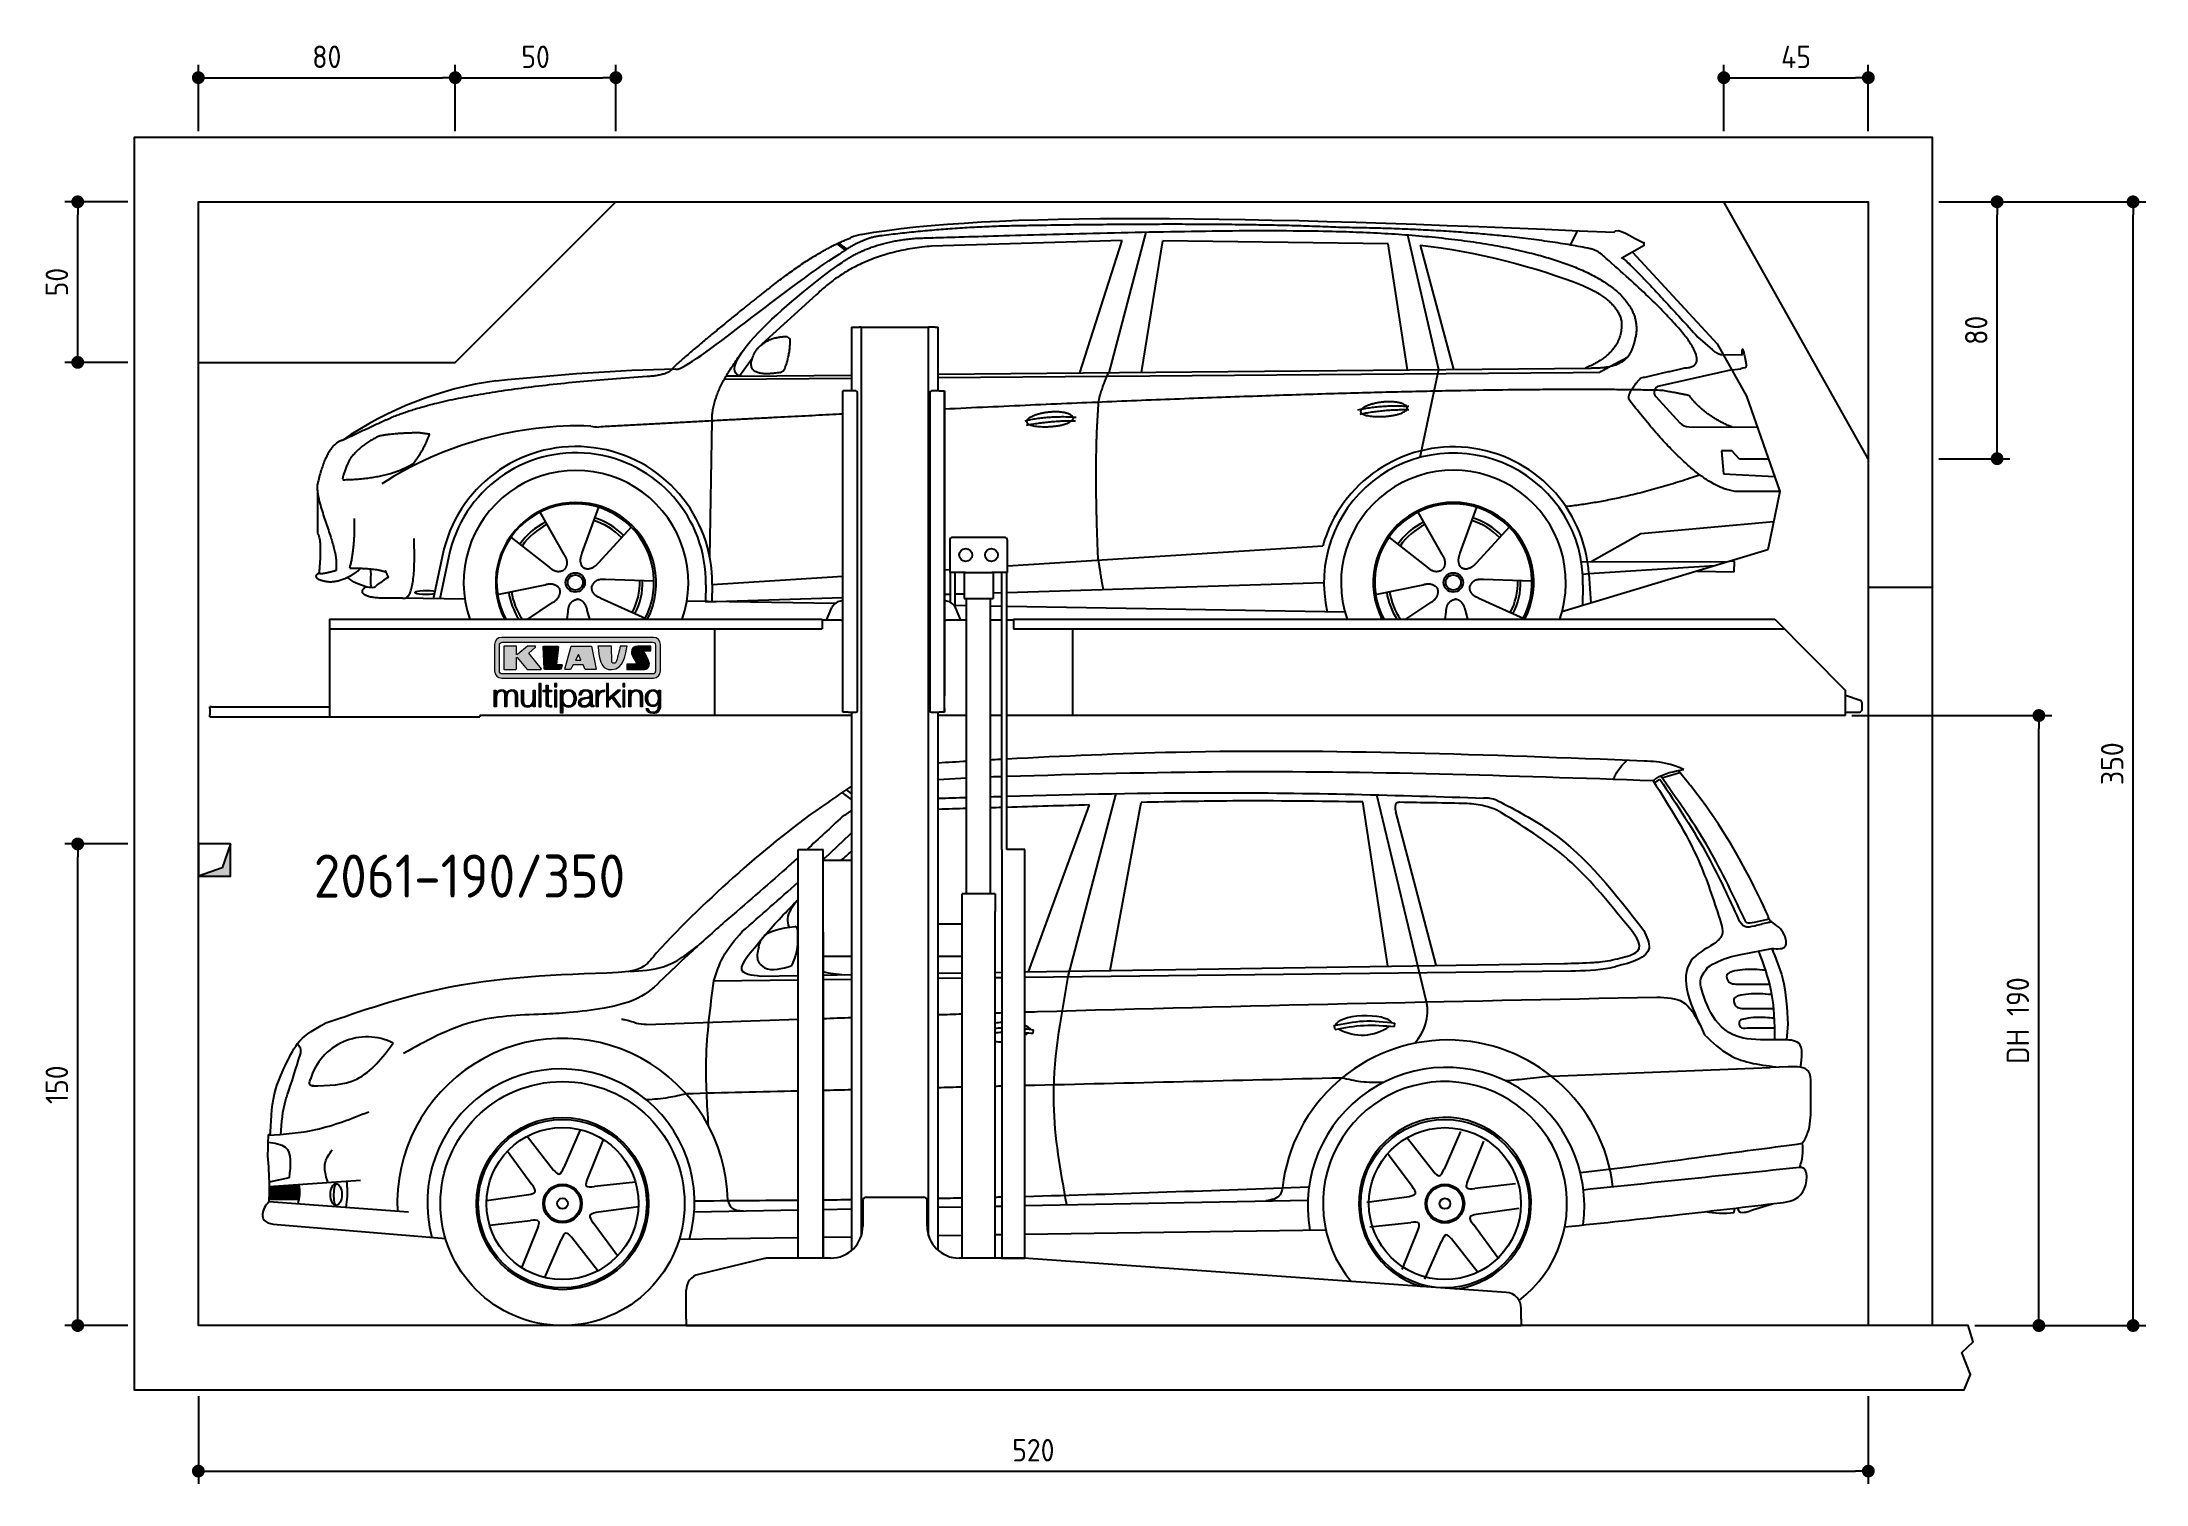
# Model space of a CAD drawing. Header units: millimetres. Extents: x -287 to 6264, y -593 to 3898.
import ezdxf

# ---------------------------------------------------------------- set-up
doc = ezdxf.new("R2010")
doc.units = ezdxf.units.MM
for name, color, linetype in [('4', 3, 'Continuous'), ('5', 3, 'Continuous'), ('breakthrough', 1, 'Continuous'), ('Car', 10, 'Continuous'), ('Logo', 7, 'Continuous')]:
    doc.layers.add(name, color=color, linetype=linetype)
doc.styles.get("Standard").update_dxf_attribs({"font": 'ISOCP.SHX'})
doc.dimstyles.new('GEN-ISO$0', dxfattribs={"dimscale": 20, "dimtxt": 3.5, "dimasz": 2, "dimexe": 2, "dimexo": 1, "dimgap": 1.5, "dimtad": 1, "dimdec": 1, "dimlfac": 0.1, "dimdsep": 46, "dimtxsty": 'Standard', "dimblk": 'PUNKT', "dimcen": 2, "dimclrd": 256, "dimclre": 256, "dimclrt": 2, "dimadec": 0, "dimazin": 0, "dimtp": 0.1, "dimtm": 0.1, "dimtfac": 0.71, "dimtdec": 1, "dimtmove": 2, "dimatfit": 3, "dimldrblk": 'PUNKT', "dimfxl": 0, "dimtolj": 1, "dimarcsym": 0})

msp = doc.modelspace()

# ---------------------------------------------------------------- texts
msp.add_text('2061-190/350', height=134.4).set_placement((559.31, 1232.82))

# ---------------------------------------------------------------- blocks, each defined once
blk = doc.blocks.new('PUNKT')
at = {"layer": '4', "color": 0, "linetype": 'ByBlock'}
blk.add_line((-0.5, 0), (-1, 0), dxfattribs=at)
at = {"layer": '4', "color": 0, "linetype": 'ByBlock', "const_width": 0.5}
blk.add_lwpolyline([(-0.25, 0, 1), (0.25, 0, 1)], format="xyb", close=True, dxfattribs=at)
blk = doc.blocks.new('*D11')
at = {"layer": '5', "lineweight": -2}
for p, q in [((200, -320), (200, -593.3)), ((5400, -320), (5400, -593.3)), ((240, -553.3), (5360, -553.3))]:
    blk.add_line(p, q, dxfattribs=at)
at = {"layer": 'DEFPOINTS', "color": 0}
for p in [(200, -300), (5400, -300), (5400, -553.3)]:
    blk.add_point(p, dxfattribs=at)
at = {"layer": '5', "lineweight": -2, "xscale": 40, "yscale": 40, "zscale": 40, "rotation": 180}
blk.add_blockref('PUNKT', (200, -553.3), dxfattribs=at)
at = {"layer": '5', "lineweight": -2, "xscale": 40, "yscale": 40, "zscale": 40}
blk.add_blockref('PUNKT', (5400, -553.3), dxfattribs=at)
at = {"layer": '5', "color": 2, "insert": (2800, -488.3), "char_height": 70, "attachment_point": 5}
blk.add_mtext('\\A1;520', dxfattribs=at)
blk = doc.blocks.new('*D3')
at = {"layer": '5', "lineweight": -2}
for p, q in [((-20, 1400), (-215.7, 1400)), ((-175.7, -60), (-175.7, 1360)), ((-20, -100), (-215.7, -100))]:
    blk.add_line(p, q, dxfattribs=at)
at = {"layer": 'DEFPOINTS', "color": 0}
for p in [(-175.7, 1400), (0, 1400), (0, -100)]:
    blk.add_point(p, dxfattribs=at)
at = {"layer": '5', "lineweight": -2, "xscale": 40, "yscale": 40, "zscale": 40}
for p, rotation in [((-175.7, 1400), 90), ((-175.7, -100), 270)]:
    blk.add_blockref('PUNKT', p, dxfattribs=dict(at, rotation=rotation))
at = {"layer": '5', "color": 2, "insert": (-240.7, 650), "char_height": 70, "attachment_point": 5, "rotation": 90}
blk.add_mtext('\\A1;150', dxfattribs=at)
blk = doc.blocks.new('*D4')
at = {"layer": '5', "lineweight": -2}
for p, q in [((-20, 3400), (-215.7, 3400)), ((-175.7, 2940), (-175.7, 3360)), ((-20, 2900), (-215.7, 2900))]:
    blk.add_line(p, q, dxfattribs=at)
at = {"layer": 'DEFPOINTS', "color": 0}
for p in [(-175.7, 3400), (0, 3400), (0, 2900)]:
    blk.add_point(p, dxfattribs=at)
at = {"layer": '5', "lineweight": -2, "xscale": 40, "yscale": 40, "zscale": 40}
for p, rotation in [((-175.7, 3400), 90), ((-175.7, 2900), 270)]:
    blk.add_blockref('PUNKT', p, dxfattribs=dict(at, rotation=rotation))
at = {"layer": '5', "color": 2, "insert": (-240.7, 3150), "char_height": 70, "attachment_point": 5, "rotation": 90}
blk.add_mtext('\\A1;50', dxfattribs=at)
blk = doc.blocks.new('*D5')
at = {"layer": '5', "lineweight": -2}
for p, q in [((200, 3620), (200, 3826.7)), ((1000, 3620), (1000, 3826.7)), ((240, 3786.7), (960, 3786.7))]:
    blk.add_line(p, q, dxfattribs=at)
at = {"layer": 'DEFPOINTS', "color": 0}
for p in [(1000, 3786.7), (200, 3600), (1000, 3600)]:
    blk.add_point(p, dxfattribs=at)
at = {"layer": '5', "lineweight": -2, "xscale": 40, "yscale": 40, "zscale": 40, "rotation": 180}
blk.add_blockref('PUNKT', (200, 3786.7), dxfattribs=at)
at = {"layer": '5', "lineweight": -2, "xscale": 40, "yscale": 40, "zscale": 40}
blk.add_blockref('PUNKT', (1000, 3786.7), dxfattribs=at)
at = {"layer": '5', "color": 2, "insert": (600, 3851.7), "char_height": 70, "attachment_point": 5}
blk.add_mtext('\\A1;80', dxfattribs=at)
blk = doc.blocks.new('*D6')
at = {"layer": '5', "lineweight": -2}
for p, q in [((1000, 3620), (1000, 3826.7)), ((1500, 3620), (1500, 3826.7)), ((1040, 3786.7), (1460, 3786.7))]:
    blk.add_line(p, q, dxfattribs=at)
at = {"layer": 'DEFPOINTS', "color": 0}
for p in [(1500, 3786.7), (1000, 3600), (1500, 3600)]:
    blk.add_point(p, dxfattribs=at)
at = {"layer": '5', "lineweight": -2, "xscale": 40, "yscale": 40, "zscale": 40, "rotation": 180}
blk.add_blockref('PUNKT', (1000, 3786.7), dxfattribs=at)
at = {"layer": '5', "lineweight": -2, "xscale": 40, "yscale": 40, "zscale": 40}
blk.add_blockref('PUNKT', (1500, 3786.7), dxfattribs=at)
at = {"layer": '5', "color": 2, "insert": (1250, 3851.7), "char_height": 70, "attachment_point": 5}
blk.add_mtext('\\A1;50', dxfattribs=at)
blk = doc.blocks.new('*D7')
at = {"layer": '5', "lineweight": -2}
for p, q in [((5620, 3400), (5841, 3400)), ((5801, 2640), (5801, 3360)), ((5620, 2600), (5841, 2600))]:
    blk.add_line(p, q, dxfattribs=at)
at = {"layer": 'DEFPOINTS', "color": 0}
for p in [(5600, 3400), (5801, 3400), (5600, 2600)]:
    blk.add_point(p, dxfattribs=at)
at = {"layer": '5', "lineweight": -2, "xscale": 40, "yscale": 40, "zscale": 40}
for p, rotation in [((5801, 3400), 90), ((5801, 2600), 270)]:
    blk.add_blockref('PUNKT', p, dxfattribs=dict(at, rotation=rotation))
at = {"layer": '5', "color": 2, "insert": (5736, 3000), "char_height": 70, "attachment_point": 5, "rotation": 90}
blk.add_mtext('\\A1;80', dxfattribs=at)
blk = doc.blocks.new('*D8')
at = {"layer": '5', "lineweight": -2}
for p, q in [((5620, 3400), (6264.4, 3400)), ((6224.4, -60), (6224.4, 3360)), ((5731.2, -100), (6264.4, -100))]:
    blk.add_line(p, q, dxfattribs=at)
at = {"layer": 'DEFPOINTS', "color": 0}
for p in [(5600, 3400), (6224.4, 3400), (5711.2, -100)]:
    blk.add_point(p, dxfattribs=at)
at = {"layer": '5', "lineweight": -2, "xscale": 40, "yscale": 40, "zscale": 40}
for p, rotation in [((6224.4, 3400), 90), ((6224.4, -100), 270)]:
    blk.add_blockref('PUNKT', p, dxfattribs=dict(at, rotation=rotation))
at = {"layer": '5', "color": 2, "insert": (6159.4, 1650), "char_height": 70, "attachment_point": 5, "rotation": 90}
blk.add_mtext('\\A1;350', dxfattribs=at)
blk = doc.blocks.new('*D9')
at = {"layer": '5', "lineweight": -2}
for p, q in [((5348.6, 1800), (5971.1, 1800)), ((5931.1, -60), (5931.1, 1760)), ((5731.2, -100), (5971.1, -100))]:
    blk.add_line(p, q, dxfattribs=at)
at = {"layer": 'DEFPOINTS', "color": 0}
for p in [(5328.6, 1800), (5931.1, 1800), (5711.2, -100)]:
    blk.add_point(p, dxfattribs=at)
at = {"layer": '5', "lineweight": -2, "xscale": 40, "yscale": 40, "zscale": 40}
for p, rotation in [((5931.1, 1800), 90), ((5931.1, -100), 270)]:
    blk.add_blockref('PUNKT', p, dxfattribs=dict(at, rotation=rotation))
at = {"layer": '5', "color": 2, "insert": (5865.6, 850), "char_height": 70, "attachment_point": 5, "rotation": 90}
blk.add_mtext('\\A1;DH 190', dxfattribs=at)
blk = doc.blocks.new('*D10')
at = {"layer": '5', "lineweight": -2}
for p, q in [((4950, 3620), (4950, 3826.7)), ((5400, 3620), (5400, 3826.7)), ((4990, 3786.7), (5360, 3786.7))]:
    blk.add_line(p, q, dxfattribs=at)
at = {"layer": 'DEFPOINTS', "color": 0}
for p in [(5400, 3786.7), (4950, 3600), (5400, 3600)]:
    blk.add_point(p, dxfattribs=at)
at = {"layer": '5', "lineweight": -2, "xscale": 40, "yscale": 40, "zscale": 40, "rotation": 180}
blk.add_blockref('PUNKT', (4950, 3786.7), dxfattribs=at)
at = {"layer": '5', "lineweight": -2, "xscale": 40, "yscale": 40, "zscale": 40}
blk.add_blockref('PUNKT', (5400, 3786.7), dxfattribs=at)
at = {"layer": '5', "color": 2, "insert": (5175, 3851.7), "char_height": 70, "attachment_point": 5}
blk.add_mtext('\\A1;45', dxfattribs=at)
blk = doc.blocks.new('KLAUS')
at = {"layer": 'Logo'}
h = blk.add_hatch(color=8, dxfattribs=at)
h.dxf.hatch_style = 2
edge = h.paths.add_edge_path()
edge.add_spline(control_points=[(3.6, 29.09), (2.88, 29.09), (2.3, 28.51), (2.3, 27.8), (2.3, 27.8), (2.3, 16.11), (2.3, 16.11), (2.3, 15.39), (2.88, 14.81), (3.6, 14.81), (3.6, 14.81), (71.16, 14.81), (71.16, 14.81), (71.88, 14.81), (72.46, 15.39), (72.46, 16.11), (72.46, 16.11), (72.46, 27.8), (72.46, 27.8), (72.46, 28.51), (71.88, 29.09), (71.16, 29.09), (71.16, 29.09), (3.6, 29.09), (3.6, 29.09), (3.6, 29.09), (3.6, 29.09), (3.6, 29.09)], knot_values=[0, 0, 0, 0, 1, 1, 1, 2, 2, 2, 3, 3, 3, 4, 4, 4, 5, 5, 5, 6, 6, 6, 7, 7, 7, 8, 8, 8, 9, 9, 9, 9], degree=3, periodic=0)
edge = h.paths.add_edge_path()
edge.add_spline(control_points=[(3.35, 31.23), (3.35, 31.23), (71.47, 31.23), (71.47, 31.23), (73.26, 31.23), (74.71, 29.77), (74.71, 27.99), (74.71, 27.99), (74.71, 16.17), (74.71, 16.17), (74.71, 14.38), (73.26, 12.93), (71.47, 12.93), (71.47, 12.93), (3.35, 12.93), (3.35, 12.93), (1.56, 12.93), (0.11, 14.38), (0.11, 16.17), (0.11, 16.17), (0.11, 27.99), (0.11, 27.99), (0.11, 29.77), (1.56, 31.23), (3.35, 31.23), (3.35, 31.23), (3.35, 31.23), (3.35, 31.23)], knot_values=[0, 0, 0, 0, 1, 1, 1, 2, 2, 2, 3, 3, 3, 4, 4, 4, 5, 5, 5, 6, 6, 6, 7, 7, 7, 8, 8, 8, 9, 9, 9, 9], degree=3, periodic=0)
h = blk.add_hatch(color=8, dxfattribs=at)
h.dxf.hatch_style = 2
edge = h.paths.add_edge_path()
edge.add_spline(control_points=[(4.5, 27.33), (4.5, 27.33), (9.7, 27.33), (9.7, 27.33), (9.84, 27.33), (9.96, 27.22), (9.96, 27.08), (9.96, 27.08), (9.96, 23.69), (9.96, 23.69), (9.96, 23.69), (9.94, 23.64), (10.04, 23.59), (10.14, 23.53), (10.2, 23.57), (10.2, 23.57), (10.2, 23.57), (10.51, 23.75), (10.51, 23.75), (10.51, 23.75), (14.94, 27.33), (14.94, 27.33), (14.94, 27.33), (18.41, 27.33), (18.41, 27.33), (18.41, 27.33), (18.49, 27.33), (18.56, 27.2), (18.65, 27.04), (18.53, 26.91), (18.53, 26.91), (18.53, 26.91), (15.49, 24.11), (15.49, 24.11), (15.49, 24.11), (21.14, 17.06), (21.14, 17.06), (21.14, 17.06), (21.13, 16.91), (21.13, 16.91), (21.08, 16.84), (20.99, 16.82), (20.99, 16.82), (20.99, 16.82), (14.7, 16.82), (14.7, 16.82), (14.7, 16.82), (10.26, 22.17), (10.26, 22.17), (10.26, 22.17), (10.19, 22.24), (10.08, 22.21), (9.97, 22.18), (9.96, 22.11), (9.96, 22.11), (9.96, 22.11), (9.96, 17.08), (9.96, 17.08), (9.96, 16.94), (9.84, 16.82), (9.7, 16.82), (9.7, 16.82), (4.5, 16.82), (4.5, 16.82), (4.36, 16.82), (4.25, 16.94), (4.25, 17.08), (4.25, 17.08), (4.25, 27.08), (4.25, 27.08), (4.25, 27.22), (4.36, 27.33), (4.5, 27.33), (4.5, 27.33), (4.5, 27.33), (4.5, 27.33)], knot_values=[0, 0, 0, 0, 1, 1, 1, 2, 2, 2, 3, 3, 3, 4, 4, 4, 5, 5, 5, 6, 6, 6, 7, 7, 7, 8, 8, 8, 9, 9, 9, 10, 10, 10, 11, 11, 11, 12, 12, 12, 13, 13, 13, 14, 14, 14, 15, 15, 15, 16, 16, 16, 17, 17, 17, 18, 18, 18, 19, 19, 19, 20, 20, 20, 21, 21, 21, 22, 22, 22, 23, 23, 23, 24, 24, 24, 25, 25, 25, 25], degree=3, periodic=0)
h = blk.add_hatch(color=8, dxfattribs=at)
h.dxf.hatch_style = 2
h.paths.add_polyline_path([(22.42, 17.06), (21.97, 27.15), (22.24, 27.33), (28.55, 27.33), (28.86, 26.97), (28.01, 19.08), (30.26, 19.07), (30.44, 18.95), (30.08, 16.95), (29.49, 16.82), (22.6, 16.82)])
h = blk.add_hatch(color=8, dxfattribs=at)
h.paths.add_polyline_path([(36.52, 21.01), (38.93, 21.01), (37.87, 23.57)])
h.paths.add_polyline_path([(34.52, 27.33), (43.65, 27.33), (45.76, 16.94), (45.57, 16.82), (40.83, 16.82), (39.89, 18.95), (35.42, 18.95), (34.27, 16.82), (31.78, 16.82), (31.66, 17)])
h = blk.add_hatch(color=8, dxfattribs=at)
h.dxf.hatch_style = 2
edge = h.paths.add_edge_path()
edge.add_spline(control_points=[(52.69, 27.32), (52.69, 27.32), (52.88, 20.14), (52.88, 20.14), (53.01, 19.89), (53.2, 19.77), (53.43, 19.71), (53.91, 19.59), (54.43, 19.57), (54.64, 20.03), (55.23, 21.34), (56.27, 25.45), (56.6, 27.33), (56.6, 27.33), (59.77, 27.33), (59.77, 27.33), (58.77, 23.9), (58.56, 16.82), (52.63, 16.76), (48.72, 16.72), (48.01, 19.35), (47.27, 22.24), (46.89, 23.68), (46.54, 27.33), (46.54, 27.33), (46.54, 27.33), (52.69, 27.32), (52.69, 27.32), (52.69, 27.32), (52.69, 27.32), (52.69, 27.32)], knot_values=[0, 0, 0, 0, 1, 1, 1, 2, 2, 2, 3, 3, 3, 4, 4, 4, 5, 5, 5, 6, 6, 6, 7, 7, 7, 8, 8, 8, 9, 9, 9, 10, 10, 10, 10], degree=3, periodic=0)
h = blk.add_hatch(color=8, dxfattribs=at)
h.dxf.hatch_style = 2
edge = h.paths.add_edge_path()
edge.add_spline(control_points=[(64.46, 27.33), (64.46, 27.33), (70.31, 27.33), (70.31, 27.33), (70.31, 26.52), (70.31, 26.02), (70.31, 25.12), (70.31, 25.12), (67.3, 25.12), (67.3, 25.12), (67.24, 25.04), (67.25, 25.11), (67.25, 24.91), (67.25, 24.88), (69.73, 20.38), (69.73, 19.57), (69.73, 16.4), (67.22, 16.81), (65.9, 16.82), (65.9, 16.82), (59.59, 16.82), (59.59, 16.82), (59.59, 17.76), (59.59, 18.23), (59.59, 19.14), (59.59, 19.14), (63.75, 19.14), (63.75, 19.14), (63.82, 19.22), (63.81, 19.11), (63.81, 19.31), (63.81, 20.32), (61.58, 23.06), (61.58, 24.63), (61.58, 26.33), (62.83, 27.34), (64.46, 27.33), (64.46, 27.33), (64.46, 27.33), (64.46, 27.33)], knot_values=[0, 0, 0, 0, 1, 1, 1, 2, 2, 2, 3, 3, 3, 4, 4, 4, 5, 5, 5, 6, 6, 6, 7, 7, 7, 8, 8, 8, 9, 9, 9, 10, 10, 10, 11, 11, 11, 12, 12, 12, 13, 13, 13, 13], degree=3, periodic=0)
h = blk.add_hatch(color=30, dxfattribs=at)
h.dxf.hatch_style = 2
h.paths.add_polyline_path([(20.07, 0), (20.99, 0), (20.99, 10.45), (20.07, 10.45)])
h = blk.add_hatch(color=30, dxfattribs=at)
h.dxf.hatch_style = 2
edge = h.paths.add_edge_path()
edge.add_spline(control_points=[(24.22, 9.82), (24.22, 9.82), (23.3, 9.82), (23.3, 9.82), (23.3, 9.82), (23.3, 7.55), (23.3, 7.55), (23.3, 7.55), (21.98, 7.55), (21.98, 7.55), (21.98, 7.55), (21.98, 6.78), (21.98, 6.78), (21.98, 6.78), (23.3, 6.78), (23.3, 6.78), (23.3, 6.78), (23.3, 1.61), (23.3, 1.61), (23.28, 0.32), (23.71, -0.09), (24.94, -0.09), (25.22, -0.09), (25.48, -0.06), (25.76, -0.06), (25.76, -0.06), (25.76, 0.73), (25.76, 0.73), (25.5, 0.7), (25.23, 0.69), (24.97, 0.69), (24.31, 0.73), (24.22, 1.08), (24.22, 1.68), (24.22, 1.68), (24.22, 6.78), (24.22, 6.78), (24.22, 6.78), (25.76, 6.78), (25.76, 6.78), (25.76, 6.78), (25.76, 7.55), (25.76, 7.55), (25.76, 7.55), (24.22, 7.55), (24.22, 7.55), (24.22, 7.55), (24.22, 9.82), (24.22, 9.82), (24.22, 9.82), (24.22, 9.82), (24.22, 9.82)], knot_values=[0, 0, 0, 0, 1, 1, 1, 2, 2, 2, 3, 3, 3, 4, 4, 4, 5, 5, 5, 6, 6, 6, 7, 7, 7, 8, 8, 8, 9, 9, 9, 10, 10, 10, 11, 11, 11, 12, 12, 12, 13, 13, 13, 14, 14, 14, 15, 15, 15, 16, 16, 16, 17, 17, 17, 17], degree=3, periodic=0)
h = blk.add_hatch(color=30, dxfattribs=at)
h.paths.add_polyline_path([(27.1, 0), (28.03, 0), (28.03, 7.55), (27.1, 7.55)])
h.paths.add_polyline_path([(27.1, 8.98), (28.03, 8.98), (28.03, 10.45), (27.1, 10.45)])
h = blk.add_hatch(color=30, dxfattribs=at)
h.dxf.hatch_style = 2
h.paths.add_polyline_path([(50.4, 0), (51.32, 0), (51.32, 2.87), (52.82, 4.11), (55.8, 0), (56.96, 0), (53.52, 4.76), (56.74, 7.55), (55.51, 7.55), (51.32, 3.89), (51.32, 10.45), (50.4, 10.45)])
h = blk.add_hatch(color=30, dxfattribs=at)
h.paths.add_polyline_path([(57.74, 0), (58.66, 0), (58.66, 7.55), (57.74, 7.55)])
h.paths.add_polyline_path([(57.74, 8.98), (58.66, 8.98), (58.66, 10.45), (57.74, 10.45)])
h = blk.add_hatch(color=30, dxfattribs=at)
h.dxf.hatch_style = 2
edge = h.paths.add_edge_path()
edge.add_spline(control_points=[(0, 0), (0, 0), (0.92, 0), (0.92, 0), (0.92, 0), (0.92, 4.22), (0.92, 4.22), (0.94, 5.8), (1.58, 7), (3.18, 7), (4.35, 7), (4.77, 6.15), (4.76, 5.12), (4.76, 5.12), (4.76, 0), (4.76, 0), (4.76, 0), (5.68, 0), (5.68, 0), (5.68, 0), (5.68, 4.27), (5.68, 4.27), (5.68, 5.68), (6.14, 7), (7.73, 7), (9.05, 7), (9.52, 6.32), (9.52, 5.08), (9.52, 5.08), (9.52, 0), (9.52, 0), (9.52, 0), (10.44, 0), (10.44, 0), (10.44, 0), (10.44, 5.12), (10.44, 5.12), (10.44, 6.91), (9.59, 7.77), (7.94, 7.77), (6.94, 7.77), (5.99, 7.29), (5.54, 6.3), (5.26, 7.29), (4.36, 7.77), (3.37, 7.77), (2.17, 7.77), (1.38, 7.19), (0.89, 6.28), (0.89, 6.28), (0.85, 6.28), (0.85, 6.28), (0.85, 6.28), (0.85, 7.55), (0.85, 7.55), (0.85, 7.55), (0, 7.55), (0, 7.55), (0, 7.55), (0, 0), (0, 0), (0, 0), (0, 0), (0, 0)], knot_values=[0, 0, 0, 0, 1, 1, 1, 2, 2, 2, 3, 3, 3, 4, 4, 4, 5, 5, 5, 6, 6, 6, 7, 7, 7, 8, 8, 8, 9, 9, 9, 10, 10, 10, 11, 11, 11, 12, 12, 12, 13, 13, 13, 14, 14, 14, 15, 15, 15, 16, 16, 16, 17, 17, 17, 18, 18, 18, 19, 19, 19, 20, 20, 20, 21, 21, 21, 21], degree=3, periodic=0)
h = blk.add_hatch(color=30, dxfattribs=at)
h.dxf.hatch_style = 2
edge = h.paths.add_edge_path()
edge.add_spline(control_points=[(18.31, 7.55), (18.31, 7.55), (17.39, 7.55), (17.39, 7.55), (17.39, 7.55), (17.39, 3.59), (17.39, 3.59), (17.39, 2.05), (16.7, 0.56), (15.12, 0.56), (13.66, 0.56), (13.15, 1.27), (13.1, 2.64), (13.1, 2.64), (13.1, 7.55), (13.1, 7.55), (13.1, 7.55), (12.18, 7.55), (12.18, 7.55), (12.18, 7.55), (12.18, 2.65), (12.18, 2.65), (12.18, 0.89), (12.93, -0.22), (14.83, -0.22), (15.96, -0.22), (16.95, 0.35), (17.44, 1.36), (17.44, 1.36), (17.47, 1.36), (17.47, 1.36), (17.47, 1.36), (17.47, 0), (17.47, 0), (17.47, 0), (18.31, 0), (18.31, 0), (18.31, 0), (18.31, 7.55), (18.31, 7.55), (18.31, 7.55), (18.31, 7.55), (18.31, 7.55)], knot_values=[0, 0, 0, 0, 1, 1, 1, 2, 2, 2, 3, 3, 3, 4, 4, 4, 5, 5, 5, 6, 6, 6, 7, 7, 7, 8, 8, 8, 9, 9, 9, 10, 10, 10, 11, 11, 11, 12, 12, 12, 13, 13, 13, 14, 14, 14, 14], degree=3, periodic=0)
h = blk.add_hatch(color=30, dxfattribs=at)
edge = h.paths.add_edge_path()
edge.add_spline(control_points=[(35.84, 3.78), (35.84, 2.21), (35.12, 0.56), (33.37, 0.56), (31.4, 0.56), (30.72, 2.21), (30.72, 3.78), (30.72, 5.49), (31.33, 7), (33.37, 7), (35.12, 7), (35.84, 5.34), (35.84, 3.78), (35.84, 3.78), (35.84, 3.78), (35.84, 3.78)], knot_values=[0, 0, 0, 0, 1, 1, 1, 2, 2, 2, 3, 3, 3, 4, 4, 4, 5, 5, 5, 5], degree=3, periodic=0)
edge = h.paths.add_edge_path()
edge.add_spline(control_points=[(29.79, -2.8), (29.79, -2.8), (30.72, -2.8), (30.72, -2.8), (30.72, -2.8), (30.72, 1.43), (30.72, 1.43), (30.72, 1.43), (30.74, 1.43), (30.74, 1.43), (31.14, 0.35), (32.24, -0.22), (33.37, -0.22), (35.66, -0.22), (36.76, 1.64), (36.76, 3.78), (36.76, 5.91), (35.66, 7.77), (33.37, 7.77), (32.15, 7.77), (31.1, 7.14), (30.67, 6.12), (30.67, 6.12), (30.64, 6.12), (30.64, 6.12), (30.64, 6.12), (30.64, 7.55), (30.64, 7.55), (30.64, 7.55), (29.79, 7.55), (29.79, 7.55), (29.79, 7.55), (29.79, -2.8), (29.79, -2.8), (29.79, -2.8), (29.79, -2.8), (29.79, -2.8)], knot_values=[0, 0, 0, 0, 1, 1, 1, 2, 2, 2, 3, 3, 3, 4, 4, 4, 5, 5, 5, 6, 6, 6, 7, 7, 7, 8, 8, 8, 9, 9, 9, 10, 10, 10, 11, 11, 11, 12, 12, 12, 12], degree=3, periodic=0)
h = blk.add_hatch(color=30, dxfattribs=at)
edge = h.paths.add_edge_path()
edge.add_spline(control_points=[(43.03, 2.93), (43.04, 1.45), (41.8, 0.56), (40.39, 0.56), (39.53, 0.56), (38.71, 1.13), (38.71, 2.05), (38.71, 3.53), (40.66, 3.51), (42.22, 3.79), (42.47, 3.84), (42.88, 3.91), (43, 4.13), (43, 4.13), (43.03, 4.13), (43.03, 4.13), (43.03, 4.13), (43.03, 2.93), (43.03, 2.93), (43.03, 2.93), (43.03, 2.93), (43.03, 2.93)], knot_values=[0, 0, 0, 0, 1, 1, 1, 2, 2, 2, 3, 3, 3, 4, 4, 4, 5, 5, 5, 6, 6, 6, 7, 7, 7, 7], degree=3, periodic=0)
edge = h.paths.add_edge_path()
edge.add_spline(control_points=[(39.03, 5.24), (39.06, 6.47), (39.91, 7), (41.05, 7), (42.14, 7), (43.03, 6.69), (43.03, 5.45), (43.03, 4.61), (42.6, 4.51), (41.84, 4.42), (39.85, 4.19), (37.79, 4.11), (37.79, 1.99), (37.79, 0.47), (38.93, -0.22), (40.32, -0.22), (41.77, -0.22), (42.43, 0.34), (43.07, 1.32), (43.07, 1.32), (43.1, 1.32), (43.1, 1.32), (43.1, 0.53), (43.25, 0), (44.19, 0), (44.43, 0), (44.58, 0.01), (44.79, 0.06), (44.79, 0.06), (44.79, 0.83), (44.79, 0.83), (44.71, 0.81), (44.6, 0.78), (44.49, 0.78), (44.13, 0.78), (43.95, 0.98), (43.95, 1.33), (43.95, 1.33), (43.95, 5.34), (43.95, 5.34), (43.95, 7.36), (42.5, 7.77), (41.17, 7.77), (39.44, 7.77), (38.2, 7.01), (38.11, 5.24), (38.11, 5.24), (39.03, 5.24), (39.03, 5.24), (39.03, 5.24), (39.03, 5.24), (39.03, 5.24)], knot_values=[0, 0, 0, 0, 1, 1, 1, 2, 2, 2, 3, 3, 3, 4, 4, 4, 5, 5, 5, 6, 6, 6, 7, 7, 7, 8, 8, 8, 9, 9, 9, 10, 10, 10, 11, 11, 11, 12, 12, 12, 13, 13, 13, 14, 14, 14, 15, 15, 15, 16, 16, 16, 17, 17, 17, 17], degree=3, periodic=0)
h = blk.add_hatch(color=30, dxfattribs=at)
h.dxf.hatch_style = 2
edge = h.paths.add_edge_path()
edge.add_spline(control_points=[(45.79, 0), (45.79, 0), (46.71, 0), (46.71, 0), (46.71, 0), (46.71, 4.03), (46.71, 4.03), (46.71, 5.59), (47.85, 6.82), (49.52, 6.73), (49.52, 6.73), (49.52, 7.66), (49.52, 7.66), (48.16, 7.72), (47.14, 7), (46.67, 5.78), (46.67, 5.78), (46.64, 5.78), (46.64, 5.78), (46.64, 5.78), (46.64, 7.55), (46.64, 7.55), (46.64, 7.55), (45.79, 7.55), (45.79, 7.55), (45.79, 7.55), (45.79, 0), (45.79, 0), (45.79, 0), (45.79, 0), (45.79, 0)], knot_values=[0, 0, 0, 0, 1, 1, 1, 2, 2, 2, 3, 3, 3, 4, 4, 4, 5, 5, 5, 6, 6, 6, 7, 7, 7, 8, 8, 8, 9, 9, 9, 10, 10, 10, 10], degree=3, periodic=0)
h = blk.add_hatch(color=30, dxfattribs=at)
h.dxf.hatch_style = 2
edge = h.paths.add_edge_path()
edge.add_spline(control_points=[(60.41, 0), (60.41, 0), (61.33, 0), (61.33, 0), (61.33, 0), (61.33, 4.41), (61.33, 4.41), (61.36, 5.89), (62.24, 7), (63.7, 7), (65.2, 7), (65.62, 6.02), (65.62, 4.71), (65.62, 4.71), (65.62, 0), (65.62, 0), (65.62, 0), (66.54, 0), (66.54, 0), (66.54, 0), (66.54, 4.86), (66.54, 4.86), (66.54, 6.66), (65.9, 7.77), (63.78, 7.77), (62.71, 7.77), (61.7, 7.16), (61.36, 6.25), (61.36, 6.25), (61.33, 6.25), (61.33, 6.25), (61.33, 6.25), (61.33, 7.55), (61.33, 7.55), (61.33, 7.55), (60.41, 7.55), (60.41, 7.55), (60.41, 7.55), (60.41, 0), (60.41, 0), (60.41, 0), (60.41, 0), (60.41, 0)], knot_values=[0, 0, 0, 0, 1, 1, 1, 2, 2, 2, 3, 3, 3, 4, 4, 4, 5, 5, 5, 6, 6, 6, 7, 7, 7, 8, 8, 8, 9, 9, 9, 10, 10, 10, 11, 11, 11, 12, 12, 12, 13, 13, 13, 14, 14, 14, 14], degree=3, periodic=0)
h = blk.add_hatch(color=30, dxfattribs=at)
edge = h.paths.add_edge_path()
edge.add_spline(control_points=[(71.32, 0.86), (69.62, 0.86), (68.83, 2.34), (68.83, 3.86), (68.83, 5.43), (69.56, 7), (71.32, 7), (73.06, 7), (73.75, 5.34), (73.75, 3.86), (73.75, 2.33), (72.91, 0.86), (71.32, 0.86), (71.32, 0.86), (71.32, 0.86), (71.32, 0.86)], knot_values=[0, 0, 0, 0, 1, 1, 1, 2, 2, 2, 3, 3, 3, 4, 4, 4, 5, 5, 5, 5], degree=3, periodic=0)
edge = h.paths.add_edge_path()
edge.add_spline(control_points=[(74.67, 7.55), (74.67, 7.55), (73.75, 7.55), (73.75, 7.55), (73.75, 7.55), (73.75, 6.25), (73.75, 6.25), (73.75, 6.25), (73.72, 6.25), (73.72, 6.25), (73.35, 7.09), (72.41, 7.77), (71.32, 7.77), (69.13, 7.77), (67.9, 6.05), (67.9, 3.97), (67.9, 1.82), (68.9, 0.09), (71.32, 0.09), (72.4, 0.09), (73.29, 0.72), (73.72, 1.64), (73.72, 1.64), (73.75, 1.64), (73.75, 1.64), (73.75, 1.64), (73.75, 0.61), (73.75, 0.61), (73.75, -1.23), (73.01, -2.24), (71.32, -2.24), (70.29, -2.24), (69.31, -1.85), (69.1, -0.73), (69.1, -0.73), (68.18, -0.73), (68.18, -0.73), (68.31, -2.34), (69.81, -3.02), (71.32, -3.02), (73.79, -3.02), (74.65, -1.64), (74.67, 0.61), (74.67, 0.61), (74.67, 7.55), (74.67, 7.55), (74.67, 7.55), (74.67, 7.55), (74.67, 7.55)], knot_values=[0, 0, 0, 0, 1, 1, 1, 2, 2, 2, 3, 3, 3, 4, 4, 4, 5, 5, 5, 6, 6, 6, 7, 7, 7, 8, 8, 8, 9, 9, 9, 10, 10, 10, 11, 11, 11, 12, 12, 12, 13, 13, 13, 14, 14, 14, 15, 15, 15, 16, 16, 16, 16], degree=3, periodic=0)
at = {"layer": 'Logo', "lineweight": 0}
for points in [[(22.42, 17.06), (21.97, 27.15), (22.24, 27.33), (28.55, 27.33), (28.86, 26.97), (28.01, 19.08), (30.26, 19.07), (30.44, 18.95), (30.08, 16.95), (29.49, 16.82), (22.6, 16.82), (22.42, 17.06), (22.42, 17.06)], [(34.52, 27.33), (43.65, 27.33), (45.76, 16.94), (45.57, 16.82), (40.83, 16.82), (39.89, 18.95), (35.42, 18.95), (34.27, 16.82), (31.78, 16.82), (31.66, 17), (34.52, 27.33), (34.52, 27.33)], [(36.52, 21.01), (38.93, 21.01), (37.87, 23.57), (36.52, 21.01), (36.52, 21.01)], [(20.07, 0), (20.99, 0), (20.99, 10.45), (20.07, 10.45), (20.07, 0), (20.07, 0)], [(27.1, 8.98), (28.03, 8.98), (28.03, 10.45), (27.1, 10.45), (27.1, 8.98), (27.1, 8.98)], [(50.4, 0), (51.32, 0), (51.32, 2.87), (52.82, 4.11), (55.8, 0), (56.96, 0), (53.52, 4.76), (56.74, 7.55), (55.51, 7.55), (51.32, 3.89), (51.32, 10.45), (50.4, 10.45), (50.4, 0), (50.4, 0)], [(57.74, 8.98), (58.66, 8.98), (58.66, 10.45), (57.74, 10.45), (57.74, 8.98), (57.74, 8.98)], [(27.1, 0), (28.03, 0), (28.03, 7.55), (27.1, 7.55), (27.1, 0), (27.1, 0)], [(57.74, 0), (58.66, 0), (58.66, 7.55), (57.74, 7.55), (57.74, 0), (57.74, 0)]]:
    blk.add_lwpolyline(points, dxfattribs=at)
for points, knots in [([(3.35, 31.23), (3.35, 31.23), (71.47, 31.23), (71.47, 31.23), (73.26, 31.23), (74.71, 29.77), (74.71, 27.99), (74.71, 27.99), (74.71, 16.17), (74.71, 16.17), (74.71, 14.38), (73.26, 12.93), (71.47, 12.93), (71.47, 12.93), (3.35, 12.93), (3.35, 12.93), (1.56, 12.93), (0.11, 14.38), (0.11, 16.17), (0.11, 16.17), (0.11, 27.99), (0.11, 27.99), (0.11, 29.77), (1.56, 31.23), (3.35, 31.23), (3.35, 31.23), (3.35, 31.23), (3.35, 31.23)], [0, 0, 0, 0, 1, 1, 1, 2, 2, 2, 3, 3, 3, 4, 4, 4, 5, 5, 5, 6, 6, 6, 7, 7, 7, 8, 8, 8, 9, 9, 9, 9]), ([(3.6, 29.09), (2.88, 29.09), (2.3, 28.51), (2.3, 27.8), (2.3, 27.8), (2.3, 16.11), (2.3, 16.11), (2.3, 15.39), (2.88, 14.81), (3.6, 14.81), (3.6, 14.81), (71.16, 14.81), (71.16, 14.81), (71.88, 14.81), (72.46, 15.39), (72.46, 16.11), (72.46, 16.11), (72.46, 27.8), (72.46, 27.8), (72.46, 28.51), (71.88, 29.09), (71.16, 29.09), (71.16, 29.09), (3.6, 29.09), (3.6, 29.09), (3.6, 29.09), (3.6, 29.09), (3.6, 29.09)], [0, 0, 0, 0, 1, 1, 1, 2, 2, 2, 3, 3, 3, 4, 4, 4, 5, 5, 5, 6, 6, 6, 7, 7, 7, 8, 8, 8, 9, 9, 9, 9]), ([(4.5, 27.33), (4.5, 27.33), (9.7, 27.33), (9.7, 27.33), (9.84, 27.33), (9.96, 27.22), (9.96, 27.08), (9.96, 27.08), (9.96, 23.69), (9.96, 23.69), (9.96, 23.69), (9.94, 23.64), (10.04, 23.59), (10.14, 23.53), (10.2, 23.57), (10.2, 23.57), (10.2, 23.57), (10.51, 23.75), (10.51, 23.75), (10.51, 23.75), (14.94, 27.33), (14.94, 27.33), (14.94, 27.33), (18.41, 27.33), (18.41, 27.33), (18.41, 27.33), (18.49, 27.33), (18.56, 27.2), (18.65, 27.04), (18.53, 26.91), (18.53, 26.91), (18.53, 26.91), (15.49, 24.11), (15.49, 24.11), (15.49, 24.11), (21.14, 17.06), (21.14, 17.06), (21.14, 17.06), (21.13, 16.91), (21.13, 16.91), (21.08, 16.84), (20.99, 16.82), (20.99, 16.82), (20.99, 16.82), (14.7, 16.82), (14.7, 16.82), (14.7, 16.82), (10.26, 22.17), (10.26, 22.17), (10.26, 22.17), (10.19, 22.24), (10.08, 22.21), (9.97, 22.18), (9.96, 22.11), (9.96, 22.11), (9.96, 22.11), (9.96, 17.08), (9.96, 17.08), (9.96, 16.94), (9.84, 16.82), (9.7, 16.82), (9.7, 16.82), (4.5, 16.82), (4.5, 16.82), (4.36, 16.82), (4.25, 16.94), (4.25, 17.08), (4.25, 17.08), (4.25, 27.08), (4.25, 27.08), (4.25, 27.22), (4.36, 27.33), (4.5, 27.33), (4.5, 27.33), (4.5, 27.33), (4.5, 27.33)], [0, 0, 0, 0, 1, 1, 1, 2, 2, 2, 3, 3, 3, 4, 4, 4, 5, 5, 5, 6, 6, 6, 7, 7, 7, 8, 8, 8, 9, 9, 9, 10, 10, 10, 11, 11, 11, 12, 12, 12, 13, 13, 13, 14, 14, 14, 15, 15, 15, 16, 16, 16, 17, 17, 17, 18, 18, 18, 19, 19, 19, 20, 20, 20, 21, 21, 21, 22, 22, 22, 23, 23, 23, 24, 24, 24, 25, 25, 25, 25]), ([(52.69, 27.32), (52.69, 27.32), (52.88, 20.14), (52.88, 20.14), (53.01, 19.89), (53.2, 19.77), (53.43, 19.71), (53.91, 19.59), (54.43, 19.57), (54.64, 20.03), (55.23, 21.34), (56.27, 25.45), (56.6, 27.33), (56.6, 27.33), (59.77, 27.33), (59.77, 27.33), (58.77, 23.9), (58.56, 16.82), (52.63, 16.76), (48.72, 16.72), (48.01, 19.35), (47.27, 22.24), (46.89, 23.68), (46.54, 27.33), (46.54, 27.33), (46.54, 27.33), (52.69, 27.32), (52.69, 27.32), (52.69, 27.32), (52.69, 27.32), (52.69, 27.32)], [0, 0, 0, 0, 1, 1, 1, 2, 2, 2, 3, 3, 3, 4, 4, 4, 5, 5, 5, 6, 6, 6, 7, 7, 7, 8, 8, 8, 9, 9, 9, 10, 10, 10, 10]), ([(64.46, 27.33), (64.46, 27.33), (70.31, 27.33), (70.31, 27.33), (70.31, 26.52), (70.31, 26.02), (70.31, 25.12), (70.31, 25.12), (67.3, 25.12), (67.3, 25.12), (67.24, 25.04), (67.25, 25.11), (67.25, 24.91), (67.25, 24.88), (69.73, 20.38), (69.73, 19.57), (69.73, 16.4), (67.22, 16.81), (65.9, 16.82), (65.9, 16.82), (59.59, 16.82), (59.59, 16.82), (59.59, 17.76), (59.59, 18.23), (59.59, 19.14), (59.59, 19.14), (63.75, 19.14), (63.75, 19.14), (63.82, 19.22), (63.81, 19.11), (63.81, 19.31), (63.81, 20.32), (61.58, 23.06), (61.58, 24.63), (61.58, 26.33), (62.83, 27.34), (64.46, 27.33), (64.46, 27.33), (64.46, 27.33), (64.46, 27.33)], [0, 0, 0, 0, 1, 1, 1, 2, 2, 2, 3, 3, 3, 4, 4, 4, 5, 5, 5, 6, 6, 6, 7, 7, 7, 8, 8, 8, 9, 9, 9, 10, 10, 10, 11, 11, 11, 12, 12, 12, 13, 13, 13, 13]), ([(24.22, 9.82), (24.22, 9.82), (23.3, 9.82), (23.3, 9.82), (23.3, 9.82), (23.3, 7.55), (23.3, 7.55), (23.3, 7.55), (21.98, 7.55), (21.98, 7.55), (21.98, 7.55), (21.98, 6.78), (21.98, 6.78), (21.98, 6.78), (23.3, 6.78), (23.3, 6.78), (23.3, 6.78), (23.3, 1.61), (23.3, 1.61), (23.28, 0.32), (23.71, -0.09), (24.94, -0.09), (25.22, -0.09), (25.48, -0.06), (25.76, -0.06), (25.76, -0.06), (25.76, 0.73), (25.76, 0.73), (25.5, 0.7), (25.23, 0.69), (24.97, 0.69), (24.31, 0.73), (24.22, 1.08), (24.22, 1.68), (24.22, 1.68), (24.22, 6.78), (24.22, 6.78), (24.22, 6.78), (25.76, 6.78), (25.76, 6.78), (25.76, 6.78), (25.76, 7.55), (25.76, 7.55), (25.76, 7.55), (24.22, 7.55), (24.22, 7.55), (24.22, 7.55), (24.22, 9.82), (24.22, 9.82), (24.22, 9.82), (24.22, 9.82), (24.22, 9.82)], [0, 0, 0, 0, 1, 1, 1, 2, 2, 2, 3, 3, 3, 4, 4, 4, 5, 5, 5, 6, 6, 6, 7, 7, 7, 8, 8, 8, 9, 9, 9, 10, 10, 10, 11, 11, 11, 12, 12, 12, 13, 13, 13, 14, 14, 14, 15, 15, 15, 16, 16, 16, 17, 17, 17, 17]), ([(0, 0), (0, 0), (0.92, 0), (0.92, 0), (0.92, 0), (0.92, 4.22), (0.92, 4.22), (0.94, 5.8), (1.58, 7), (3.18, 7), (4.35, 7), (4.77, 6.15), (4.76, 5.12), (4.76, 5.12), (4.76, 0), (4.76, 0), (4.76, 0), (5.68, 0), (5.68, 0), (5.68, 0), (5.68, 4.27), (5.68, 4.27), (5.68, 5.68), (6.14, 7), (7.73, 7), (9.05, 7), (9.52, 6.32), (9.52, 5.08), (9.52, 5.08), (9.52, 0), (9.52, 0), (9.52, 0), (10.44, 0), (10.44, 0), (10.44, 0), (10.44, 5.12), (10.44, 5.12), (10.44, 6.91), (9.59, 7.77), (7.94, 7.77), (6.94, 7.77), (5.99, 7.29), (5.54, 6.3), (5.26, 7.29), (4.36, 7.77), (3.37, 7.77), (2.17, 7.77), (1.38, 7.19), (0.89, 6.28), (0.89, 6.28), (0.85, 6.28), (0.85, 6.28), (0.85, 6.28), (0.85, 7.55), (0.85, 7.55), (0.85, 7.55), (0, 7.55), (0, 7.55), (0, 7.55), (0, 0), (0, 0), (0, 0), (0, 0), (0, 0)], [0, 0, 0, 0, 1, 1, 1, 2, 2, 2, 3, 3, 3, 4, 4, 4, 5, 5, 5, 6, 6, 6, 7, 7, 7, 8, 8, 8, 9, 9, 9, 10, 10, 10, 11, 11, 11, 12, 12, 12, 13, 13, 13, 14, 14, 14, 15, 15, 15, 16, 16, 16, 17, 17, 17, 18, 18, 18, 19, 19, 19, 20, 20, 20, 21, 21, 21, 21]), ([(18.31, 7.55), (18.31, 7.55), (17.39, 7.55), (17.39, 7.55), (17.39, 7.55), (17.39, 3.59), (17.39, 3.59), (17.39, 2.05), (16.7, 0.56), (15.12, 0.56), (13.66, 0.56), (13.15, 1.27), (13.1, 2.64), (13.1, 2.64), (13.1, 7.55), (13.1, 7.55), (13.1, 7.55), (12.18, 7.55), (12.18, 7.55), (12.18, 7.55), (12.18, 2.65), (12.18, 2.65), (12.18, 0.89), (12.93, -0.22), (14.83, -0.22), (15.96, -0.22), (16.95, 0.35), (17.44, 1.36), (17.44, 1.36), (17.47, 1.36), (17.47, 1.36), (17.47, 1.36), (17.47, 0), (17.47, 0), (17.47, 0), (18.31, 0), (18.31, 0), (18.31, 0), (18.31, 7.55), (18.31, 7.55), (18.31, 7.55), (18.31, 7.55), (18.31, 7.55)], [0, 0, 0, 0, 1, 1, 1, 2, 2, 2, 3, 3, 3, 4, 4, 4, 5, 5, 5, 6, 6, 6, 7, 7, 7, 8, 8, 8, 9, 9, 9, 10, 10, 10, 11, 11, 11, 12, 12, 12, 13, 13, 13, 14, 14, 14, 14]), ([(29.79, -2.8), (29.79, -2.8), (30.72, -2.8), (30.72, -2.8), (30.72, -2.8), (30.72, 1.43), (30.72, 1.43), (30.72, 1.43), (30.74, 1.43), (30.74, 1.43), (31.14, 0.35), (32.24, -0.22), (33.37, -0.22), (35.66, -0.22), (36.76, 1.64), (36.76, 3.78), (36.76, 5.91), (35.66, 7.77), (33.37, 7.77), (32.15, 7.77), (31.1, 7.14), (30.67, 6.12), (30.67, 6.12), (30.64, 6.12), (30.64, 6.12), (30.64, 6.12), (30.64, 7.55), (30.64, 7.55), (30.64, 7.55), (29.79, 7.55), (29.79, 7.55), (29.79, 7.55), (29.79, -2.8), (29.79, -2.8), (29.79, -2.8), (29.79, -2.8), (29.79, -2.8)], [0, 0, 0, 0, 1, 1, 1, 2, 2, 2, 3, 3, 3, 4, 4, 4, 5, 5, 5, 6, 6, 6, 7, 7, 7, 8, 8, 8, 9, 9, 9, 10, 10, 10, 11, 11, 11, 12, 12, 12, 12]), ([(35.84, 3.78), (35.84, 2.21), (35.12, 0.56), (33.37, 0.56), (31.4, 0.56), (30.72, 2.21), (30.72, 3.78), (30.72, 5.49), (31.33, 7), (33.37, 7), (35.12, 7), (35.84, 5.34), (35.84, 3.78), (35.84, 3.78), (35.84, 3.78), (35.84, 3.78)], [0, 0, 0, 0, 1, 1, 1, 2, 2, 2, 3, 3, 3, 4, 4, 4, 5, 5, 5, 5]), ([(39.03, 5.24), (39.06, 6.47), (39.91, 7), (41.05, 7), (42.14, 7), (43.03, 6.69), (43.03, 5.45), (43.03, 4.61), (42.6, 4.51), (41.84, 4.42), (39.85, 4.19), (37.79, 4.11), (37.79, 1.99), (37.79, 0.47), (38.93, -0.22), (40.32, -0.22), (41.77, -0.22), (42.43, 0.34), (43.07, 1.32), (43.07, 1.32), (43.1, 1.32), (43.1, 1.32), (43.1, 0.53), (43.25, 0), (44.19, 0), (44.43, 0), (44.58, 0.01), (44.79, 0.06), (44.79, 0.06), (44.79, 0.83), (44.79, 0.83), (44.71, 0.81), (44.6, 0.78), (44.49, 0.78), (44.13, 0.78), (43.95, 0.98), (43.95, 1.33), (43.95, 1.33), (43.95, 5.34), (43.95, 5.34), (43.95, 7.36), (42.5, 7.77), (41.17, 7.77), (39.44, 7.77), (38.2, 7.01), (38.11, 5.24), (38.11, 5.24), (39.03, 5.24), (39.03, 5.24), (39.03, 5.24), (39.03, 5.24), (39.03, 5.24)], [0, 0, 0, 0, 1, 1, 1, 2, 2, 2, 3, 3, 3, 4, 4, 4, 5, 5, 5, 6, 6, 6, 7, 7, 7, 8, 8, 8, 9, 9, 9, 10, 10, 10, 11, 11, 11, 12, 12, 12, 13, 13, 13, 14, 14, 14, 15, 15, 15, 16, 16, 16, 17, 17, 17, 17]), ([(43.03, 2.93), (43.04, 1.45), (41.8, 0.56), (40.39, 0.56), (39.53, 0.56), (38.71, 1.13), (38.71, 2.05), (38.71, 3.53), (40.66, 3.51), (42.22, 3.79), (42.47, 3.84), (42.88, 3.91), (43, 4.13), (43, 4.13), (43.03, 4.13), (43.03, 4.13), (43.03, 4.13), (43.03, 2.93), (43.03, 2.93), (43.03, 2.93), (43.03, 2.93), (43.03, 2.93)], [0, 0, 0, 0, 1, 1, 1, 2, 2, 2, 3, 3, 3, 4, 4, 4, 5, 5, 5, 6, 6, 6, 7, 7, 7, 7]), ([(45.79, 0), (45.79, 0), (46.71, 0), (46.71, 0), (46.71, 0), (46.71, 4.03), (46.71, 4.03), (46.71, 5.59), (47.85, 6.82), (49.52, 6.73), (49.52, 6.73), (49.52, 7.66), (49.52, 7.66), (48.16, 7.72), (47.14, 7), (46.67, 5.78), (46.67, 5.78), (46.64, 5.78), (46.64, 5.78), (46.64, 5.78), (46.64, 7.55), (46.64, 7.55), (46.64, 7.55), (45.79, 7.55), (45.79, 7.55), (45.79, 7.55), (45.79, 0), (45.79, 0), (45.79, 0), (45.79, 0), (45.79, 0)], [0, 0, 0, 0, 1, 1, 1, 2, 2, 2, 3, 3, 3, 4, 4, 4, 5, 5, 5, 6, 6, 6, 7, 7, 7, 8, 8, 8, 9, 9, 9, 10, 10, 10, 10]), ([(60.41, 0), (60.41, 0), (61.33, 0), (61.33, 0), (61.33, 0), (61.33, 4.41), (61.33, 4.41), (61.36, 5.89), (62.24, 7), (63.7, 7), (65.2, 7), (65.62, 6.02), (65.62, 4.71), (65.62, 4.71), (65.62, 0), (65.62, 0), (65.62, 0), (66.54, 0), (66.54, 0), (66.54, 0), (66.54, 4.86), (66.54, 4.86), (66.54, 6.66), (65.9, 7.77), (63.78, 7.77), (62.71, 7.77), (61.7, 7.16), (61.36, 6.25), (61.36, 6.25), (61.33, 6.25), (61.33, 6.25), (61.33, 6.25), (61.33, 7.55), (61.33, 7.55), (61.33, 7.55), (60.41, 7.55), (60.41, 7.55), (60.41, 7.55), (60.41, 0), (60.41, 0), (60.41, 0), (60.41, 0), (60.41, 0)], [0, 0, 0, 0, 1, 1, 1, 2, 2, 2, 3, 3, 3, 4, 4, 4, 5, 5, 5, 6, 6, 6, 7, 7, 7, 8, 8, 8, 9, 9, 9, 10, 10, 10, 11, 11, 11, 12, 12, 12, 13, 13, 13, 14, 14, 14, 14]), ([(74.67, 7.55), (74.67, 7.55), (73.75, 7.55), (73.75, 7.55), (73.75, 7.55), (73.75, 6.25), (73.75, 6.25), (73.75, 6.25), (73.72, 6.25), (73.72, 6.25), (73.35, 7.09), (72.41, 7.77), (71.32, 7.77), (69.13, 7.77), (67.9, 6.05), (67.9, 3.97), (67.9, 1.82), (68.9, 0.09), (71.32, 0.09), (72.4, 0.09), (73.29, 0.72), (73.72, 1.64), (73.72, 1.64), (73.75, 1.64), (73.75, 1.64), (73.75, 1.64), (73.75, 0.61), (73.75, 0.61), (73.75, -1.23), (73.01, -2.24), (71.32, -2.24), (70.29, -2.24), (69.31, -1.85), (69.1, -0.73), (69.1, -0.73), (68.18, -0.73), (68.18, -0.73), (68.31, -2.34), (69.81, -3.02), (71.32, -3.02), (73.79, -3.02), (74.65, -1.64), (74.67, 0.61), (74.67, 0.61), (74.67, 7.55), (74.67, 7.55), (74.67, 7.55), (74.67, 7.55), (74.67, 7.55)], [0, 0, 0, 0, 1, 1, 1, 2, 2, 2, 3, 3, 3, 4, 4, 4, 5, 5, 5, 6, 6, 6, 7, 7, 7, 8, 8, 8, 9, 9, 9, 10, 10, 10, 11, 11, 11, 12, 12, 12, 13, 13, 13, 14, 14, 14, 15, 15, 15, 16, 16, 16, 16]), ([(71.32, 0.86), (69.62, 0.86), (68.83, 2.34), (68.83, 3.86), (68.83, 5.43), (69.56, 7), (71.32, 7), (73.06, 7), (73.75, 5.34), (73.75, 3.86), (73.75, 2.33), (72.91, 0.86), (71.32, 0.86), (71.32, 0.86), (71.32, 0.86), (71.32, 0.86)], [0, 0, 0, 0, 1, 1, 1, 2, 2, 2, 3, 3, 3, 4, 4, 4, 5, 5, 5, 5])]:
    blk.add_open_spline(points, degree=3, knots=knots, dxfattribs=at)

# ---------------------------------------------------------------- dimensions: what is measured, and where the dimension line sits
at = {"layer": '5'}
for base, p1, p2, picture, middle in [((1000, 3786.65), (200, 3600), (1000, 3600), '*D5', (600, 3851.65)), ((1500, 3786.65), (1000, 3600), (1500, 3600), '*D6', (1250, 3851.65)), ((5400, 3786.65), (4950, 3600), (5400, 3600), '*D10', (5175, 3851.65)), ((5400, -553.28), (200, -300), (5400, -300), '*D11', (2800, -488.27))]:
    dim = msp.add_linear_dim(base=base, p1=p1, p2=p2, dimstyle='GEN-ISO$0', override={"dimlfac": 0.1}, dxfattribs=at)
    dim.commit()
    dim.dimension.update_dxf_attribs({"geometry": picture, "text_midpoint": middle})
for base, p1, p2, picture, middle in [((-175.68, 3400), (0, 2900), (0, 3400), '*D4', (-240.68, 3150)), ((5801, 3400), (5600, 2600), (5600, 3400), '*D7', (5736, 3000)), ((6224.42, 3400), (5711.24, -100), (5600, 3400), '*D8', (6159.42, 1650)), ((-175.68, 1400), (0, -100), (0, 1400), '*D3', (-240.68, 650))]:
    dim = msp.add_linear_dim(base=base, p1=p1, p2=p2, angle=90, dimstyle='GEN-ISO$0', override={"dimlfac": 0.1}, dxfattribs=at)
    dim.commit()
    dim.dimension.update_dxf_attribs({"geometry": picture, "text_midpoint": middle})
dim = msp.add_linear_dim(base=(5931.11, 1800), p1=(5711.24, -100), p2=(5328.57, 1800), angle=90, text='DH <>', dimstyle='GEN-ISO$0', override={"dimlfac": 0.1}, dxfattribs=at)
dim.commit()
dim.dimension.update_dxf_attribs({"geometry": '*D9', "text_midpoint": (5865.62, 850)})

# ---------------------------------------------------------------- linework, layer by layer
for p, q in [((1000, 2900), (1500, 3400)), ((5400, 2600), (4950, 3400)), ((2234.07, 3010), (2244.07, 3010)), ((2234.07, 3010), (2234.07, 2811)), ((2244.07, 3010), (2259.07, 3010)), ((2264.07, 3010), (2259.07, 3010)), ((2264.07, 3010), (2274.07, 3010)), ((2264.07, 3010), (2264.07, 178.78)), ((2274.07, 3010), (2464.07, 3010)), ((2464.07, 3010), (2474.07, 3010)), ((2479.07, 3010), (2474.07, 3010)), ((2474.07, 178.78), (2474.07, 3010)), ((2494.07, 3010), (2479.07, 3010)), ((2494.07, 3010), (2504.07, 3010)), ((2504.07, 2811), (2504.07, 3010)), ((200, 2900), (1000, 2900)), ((2223.07, 2811), (2207.07, 2811)), ((2207.07, 1861), (2207.07, 2811)), ((2207.07, 1853), (2207.07, 2810)), ((2247.07, 2811), (2223.07, 2811)), ((2252.07, 1816), (2252.07, 2806)), ((2252.07, 1815), (2252.07, 2805)), ((2478.07, 2806), (2478.07, 1816)), ((2478.07, 1815), (2478.07, 2805)), ((2507.07, 2811), (2483.07, 2811)), ((2507.07, 2811), (2523.07, 2811)), ((2523.07, 2811), (2523.07, 1861)), ((2523.07, 1822), (2523.07, 2810)), ((2539.57, 2345), (2539.57, 2245)), ((2709.57, 2355), (2549.57, 2355)), ((2719.57, 2245), (2719.57, 2345)), ((2588.78, 2245), (2539.57, 2245)), ((2541.97, 2152.71), (2541.97, 2245)), ((2557.07, 2136.42), (2557.07, 2245)), ((2584.57, 2245), (2584.57, 2165)), ((2588.78, 2245), (2670.36, 2245)), ((2719.57, 2245), (2670.36, 2245)), ((2674.57, 2245), (2674.57, 2165)), ((2702.07, 1383), (2702.07, 2245)), ((2717.17, 1383), (2717.17, 2245)), ((2584.57, 2165), (2674.57, 2165)), ((2592.07, 1245), (2592.07, 2165)), ((2667.07, 1245), (2667.07, 2165)), ((5400, 2200), (5600, 2200)), ((608.57, 2100), (2142.07, 2100)), ((608.57, 2100), (608.57, 1796)), ((2142.07, 2100), (2142.07, 2070)), ((2202.07, 2097), (2142.07, 2097)), ((2155.82, 2097), (2172.89, 2136.03)), ((2202.07, 2097), (2207.07, 2097)), ((2204.96, 2157), (2207.07, 2157)), ((2525.18, 2157), (2523.07, 2157)), ((2523.07, 2097), (2528.07, 2097)), ((2592.07, 2097), (2528.07, 2097)), ((2574.32, 2097), (2557.24, 2136.03)), ((2702.07, 2097), (2667.07, 2097)), ((2738.07, 2097), (2717.17, 2097)), ((2738.07, 2100), (5108.57, 2100)), ((2738.07, 2100), (2738.07, 2070)), ((5108.57, 2100), (5328.57, 1878.09)), ((608.57, 2070), (2142.07, 2070)), ((1807.07, 2070), (1807.07, 1800)), ((2738.07, 2070), (5138.31, 2070)), ((2923.07, 1800), (2923.07, 2070)), ((2207.07, 1810), (2207.07, 1853)), ((2207.07, 1811), (2207.07, 1853)), ((5328.57, 1800), (5328.57, 1878.09)), ((236, 1822), (236, 1827)), ((241, 1827), (236, 1827)), ((236, 1822), (236, 1802)), ((236, 1796), (236, 1802)), ((236, 1796), (1076, 1796)), ((241, 1827), (608.57, 1827)), ((2234.07, 1800), (1076, 1800)), ((1076, 1800), (1076, 1796)), ((2223.07, 1810), (2207.07, 1810)), ((2223.07, 1810), (2247.07, 1810)), ((2234.07, 1810), (2234.07, 134.01)), ((2483.07, 1810), (2507.07, 1810)), ((2504.07, 134.01), (2504.07, 1810)), ((2592.07, 1800), (2504.07, 1800)), ((2523.07, 1810), (2507.07, 1810)), ((2523.07, 1810), (2523.07, 1822)), ((2523.07, 1822), (2523.07, 1811)), ((2702.07, 1800), (2667.07, 1800)), ((5328.57, 1800), (2717.17, 1800)), ((2068.07, 110), (2068.07, 1383)), ((2068.07, 1383), (2145.07, 1383)), ((2145.07, 110), (2145.07, 1383)), ((2773.62, 1383), (2719.62, 1383)), ((2145.07, 1349.04), (2234.07, 1349.04)), ((2680.82, 1245), (2578.32, 1245)), ((2578.32, 110), (2578.32, 1245)), ((2680.82, 1245), (2680.82, 1190)), ((2680.82, 1050), (2680.82, 1190)), ((2145.07, 1125), (2145.07, 110)), ((2578.32, 1150), (2504.07, 1150)), ((2578.32, 1042), (2578.32, 1158)), ((2145.07, 1050), (2234.07, 1050)), ((2504.07, 1050), (2578.32, 1050)), ((2680.82, 110), (2680.82, 1050)), ((2269.07, 290), (2269.07, 210)), ((2279.07, 300), (2459.07, 300)), ((2469.07, 210), (2469.07, 290)), ((1963.32, 108.62), (1757.4, 59.2)), ((2169.07, 110), (1974.98, 110)), ((2767.3, 110), (2569.07, 110)), ((4272.61, 3.3), (2770.84, 109.87)), ((1719.07, -80), (1719.07, 10.58)), ((4319.07, -80), (4319.07, -46.58)), ((1719.07, -80), (1719.07, -100)), ((1719.07, -100), (1994.07, -100)), ((1994.07, -100), (3024.07, -100)), ((3024.07, -100), (4054.07, -100)), ((4054.07, -100), (4319.07, -100)), ((4319.07, -80), (4319.07, -100)), ((5600, -300), (5600, -300))]:
    msp.add_line(p, q)
for points in [[(5600, -100), (5600, 3600), (0, 3600), (0, -300), (5600, -300), (5698.53, -300), (5718.66, -252.06), (5691.11, -184.27), (5726.08, -150.37), (5711.24, -100), (200, -100), (200, 3400), (5400, 3400), (5400, -100)], [(2702.07, 1383), (2702.07, 110), (2773.62, 110), (2773.62, 1383)], [(2773.62, 1383), (2717.17, 1383)]]:
    msp.add_lwpolyline(points)
msp.add_lwpolyline([(5328.57, 1811), (5372.57, 1811, 0.4142136), (5380.57, 1819), (5380.57, 1839.19, 0.3249197), (5375.04, 1846.8), (5328.57, 1861.9)], format="xyb")
for centre in [(2589.57, 2300), (2669.57, 2300)]:
    msp.add_circle(centre, 20)
for centre, radius, start, end in [((2247.07, 2806), 5, 0, 90), ((2483.07, 2806), 5, 90, 180), ((2549.57, 2345), 10, 90, 180), ((2709.57, 2345), 10, 0, 90), ((2204.96, 2122), 35, 90, 156.370622), ((2525.18, 2122), 35, 23.629378, 90), ((2247.07, 1815), 5, 270, 0), ((2483.07, 1815), 5, 180, 270), ((2279.07, 290), 10, 90, 180), ((2459.07, 290), 10, 0, 90), ((2169.07, 210), 100, 270, 0), ((2569.07, 210), 100, 180, 270), ((1974.98, 60), 50, 90, 103.495733), ((2767.3, 60), 50, 85.940654, 90), ((1769.07, 10.58), 50, 103.495733, 180), ((4269.07, -46.58), 50, 0, 85.940654)]:
    msp.add_arc(centre, radius, start, end)
at = {"layer": 'breakthrough'}
for p, q in [((300, 1400), (274.52, 1325.48)), ((300, 1400), (274.52, 1325.48)), ((274.52, 1325.48), (200, 1300))]:
    msp.add_line(p, q, dxfattribs=at)
msp.add_lwpolyline([(200, 1300), (300, 1300), (300, 1400), (200, 1400)], close=True, dxfattribs=at)
msp.add_lwpolyline([(200, 1300), (300, 1300), (300, 1400), (200, 1400)], close=True, dxfattribs=at)
for points in [[(300, 1300), (300, 1400), (274.52, 1325.48)], [(300, 1300), (300, 1400), (274.52, 1325.48)], [(200, 1300), (300, 1300), (274.52, 1325.48)]]:
    msp.add_solid(points, dxfattribs=at)
at = {"layer": 'Car'}
for p, q in [((3077.02, 3279.43), (2483.34, 3262.09)), ((2944.8, 2867.01), (3077.02, 3279.43)), ((3150.15, 3305.82), (3034.83, 2867.88)), ((3136.49, 2868.87), (3203.57, 3278.68)), ((3905.25, 3268.78), (3203.57, 3278.68)), ((3964.9, 3297.11), (4061.99, 2877.82)), ((4472.18, 3265.46), (4494.56, 3310.16)), ((2187.97, 3268.87), (2213.69, 3248.92)), ((2193.76, 3271.64), (2218.83, 3252.22)), ((3964.79, 2876.88), (3905.25, 3268.78)), ((4004.87, 3264.58), (4107.97, 2878.27)), ((4702.15, 3263.84), (4632.08, 3224.68)), ((4665.33, 3243.26), (4929.68, 2957.32)), ((2123.87, 3110.18), (1954.47, 2956.22)), ((4869.36, 2978.4), (4914.98, 2938.58)), ((4929.68, 2957.32), (5020.31, 2795.17)), ((1925.21, 2912.78), (1884.61, 2856.75)), ((4943.43, 2924.16), (5007.77, 2923.25)), ((1837.71, 2847.41), (2234.07, 2850.56)), ((1884.61, 2856.75), (1843.38, 2857.45)), ((1884.61, 2856.75), (2234.07, 2860.13)), ((2504.07, 2862.74), (4536.43, 2882.41)), ((2504.07, 2852.7), (4480.95, 2868.42)), ((4061.99, 2877.82), (4003.61, 2603.6)), ((4480.95, 2868.42), (4563.83, 2869.89)), ((4975, 2876.24), (4748.6, 2826.32)), ((4975, 2876.24), (5002.69, 2880.25)), ((4738.22, 2793.21), (4813.28, 2712.01)), ((5020.31, 2795.17), (5124.67, 2497.52)), ((1792.68, 2292.22), (1799.88, 2717.76)), ((4842.5, 2699.16), (5054.25, 2698.37)), ((4975, 2624.29), (4942.34, 2624.29)), ((4942.34, 2624.29), (4949.2, 2552.8)), ((4998.78, 2598.48), (4975, 2624.29)), ((5089.28, 2598.48), (4998.78, 2598.48)), ((571.01, 2495.54), (571.01, 2367.28)), ((4949.2, 2552.8), (5108.29, 2544.25)), ((5124.67, 2497.52), (5007.77, 2497.96)), ((5124.67, 2497.52), (5086.78, 2315.57)), ((1263.53, 2433.31), (1338.17, 2301.57)), ((1445.68, 2448.7), (1394.2, 2306.3)), ((3997.55, 2433.31), (4072.2, 2301.57)), ((4179.7, 2448.7), (4128.23, 2306.3)), ((1547.79, 2386.94), (1445.56, 2275.24)), ((4281.81, 2386.94), (4179.58, 2275.24)), ((4536.49, 2280.09), (4691.82, 2366.9)), ((4691.82, 2366.9), (5105.22, 2404.1)), ((932.67, 2163.97), (966.07, 2324.4)), ((979.79, 2296.14), (952.2, 2163.62)), ((1173.24, 2355.28), (1292.76, 2262.32)), ((2719.57, 2266.34), (3668.96, 2326.91)), ((3668.96, 2326.91), (3701.43, 2328.98)), ((3907.26, 2355.28), (4026.78, 2262.32)), ((5086.78, 2315.57), (4446.09, 2122.77)), ((1799.98, 2207.67), (2207.07, 2233.64)), ((2523.07, 2253.8), (2539.57, 2254.86)), ((4506.12, 2280.2), (4963.57, 2278.49)), ((4530.02, 2240.89), (4510.77, 2239.66)), ((4921.65, 2265.88), (4530.02, 2240.89)), ((4530.02, 2240.89), (4535.84, 2149.78)), ((4866.99, 2249.43), (4982.78, 2247.47)), ((4983.33, 2280.16), (4969.86, 2280.39)), ((4982.78, 2247.47), (4983.33, 2280.16)), ((1029.66, 2162.24), (835.43, 2165.7)), ((1131.59, 2177.29), (1279.95, 2207.57)), ((1591.53, 2102.26), (1453.7, 2164.97)), ((1618.72, 2218.46), (1467.38, 2223.41)), ((1779.48, 2154.49), (2207.07, 2167.78)), ((1780.37, 2206.83), (1779.51, 2156.42)), ((1799.98, 2207.67), (1799.24, 2155.1)), ((2523.07, 2177.61), (2541.97, 2178.2)), ((2557.07, 2178.67), (2584.57, 2179.52)), ((2674.57, 2182.32), (2702.07, 2183.18)), ((2717.17, 2183.65), (3705.19, 2214.37)), ((3865.61, 2177.29), (4013.97, 2207.57)), ((4325.55, 2102.26), (4187.73, 2164.97)), ((4352.74, 2218.46), (4201.4, 2223.41)), ((4511.54, 2207.16), (4510.44, 2142.13)), ((1226.13, 2100), (1303.24, 2152.25)), ((1348.73, 2100), (1351.35, 2123.15)), ((1419.31, 2100), (1411.16, 2128.21)), ((1721.31, 2157.41), (2183.43, 2149.59)), ((1790.36, 2154.83), (1790.39, 2156.24)), ((2557.07, 2143.28), (2592.07, 2142.69)), ((2667.07, 2141.42), (2702.07, 2140.83)), ((2717.17, 2140.57), (3770.28, 2122.77)), ((3960.16, 2100), (4037.26, 2152.25)), ((4082.75, 2100), (4085.37, 2123.15)), ((4153.34, 2100), (4145.18, 2128.21)), ((2504.08, 1601.06), (2592.08, 1605.85)), ((4734.5, 1589.32), (4751.04, 1601.29)), ((4757.34, 1605.67), (4813.04, 1622.48)), ((2234.08, 1538.85), (2204.59, 1560.59)), ((2234.08, 1557.5), (2217.61, 1569.31)), ((2784.92, 1001.62), (2974.97, 1521.55)), ((2908.89, 986.68), (3057.76, 1556.72)), ((3039.74, 1005.61), (3136.19, 1529.59)), ((3903.93, 1019.15), (3826.04, 1530.93)), ((4024.68, 908.04), (3869.24, 1552.82)), ((4054.6, 1022.04), (3928.27, 1499.88)), ((5091.25, 1165.94), (5044.46, 1155.68)), ((5002.52, 1055.25), (5099.59, 1074.66)), ((1950.58, 988.57), (2068.08, 990.41)), ((2145.08, 991.62), (2234.08, 993.01)), ((2504.08, 997.24), (2578.33, 998.4)), ((2504.08, 982.01), (2578.33, 982.86)), ((2680.83, 1000), (2702.08, 1000.34)), ((2680.83, 984.05), (2702.08, 984.29)), ((2773.63, 1001.46), (4451.66, 1027.73)), ((2773.63, 985.12), (4473.17, 1004.72)), ((1805.32, 973.95), (2068.08, 976.98)), ((2145.08, 977.87), (2234.08, 978.89)), ((5063.74, 963.38), (5091.78, 963.42)), ((5082.44, 887.63), (5104.19, 887.76)), ((2799.08, 810.28), (2800.54, 821.4)), ((3739.47, 822.41), (3736.54, 834.4)), ((3924.5, 831.18), (3925.96, 842.3)), ((5022.89, 826.94), (5088.17, 827.35)), ((5088.17, 827.35), (5107.52, 827.43)), ((5149.07, 838.21), (5145.13, 789.82)), ((4413.49, 676.39), (5094.56, 703.52)), ((5149.99, 706.19), (5094.56, 703.52)), ((1224.06, 489.65), (1306.18, 384.48)), ((1389.21, 510.11), (1337.88, 392.62)), ((1460.57, 479.91), (1410.55, 356.2)), ((3965.06, 483.86), (4047.18, 378.68)), ((4130.21, 504.31), (4078.88, 386.82)), ((4201.57, 474.11), (4151.55, 350.41)), ((1162.23, 442.96), (1238.31, 339.76)), ((3903.23, 437.16), (3979.31, 333.96)), ((482.67, 359.79), (420.2, 346.18)), ((420.36, 333.35), (704.87, 353.22)), ((420.36, 324.75), (514.6, 331.18)), ((420.37, 328.94), (513.97, 335.06)), ((1560.86, 347.11), (1433.45, 332.82)), ((4301.86, 341.31), (4174.45, 327.02)), ((854.83, 253.26), (419.66, 285.72)), ((419.86, 294.1), (514.22, 293.75)), ((419.93, 296.9), (515.28, 299.29)), ((419.98, 299.24), (515.94, 304.09)), ((420.04, 302.3), (516.26, 308.05)), ((420.14, 307.06), (516.35, 313.1)), ((420.21, 311.29), (516.15, 317.91)), ((420.28, 315.72), (515.76, 322.44)), ((420.33, 320.19), (515.17, 327.28)), ((1097.37, 289.7), (1229.51, 308.23)), ((1570.39, 270.21), (1438.24, 251.68)), ((2145.08, 261.77), (2234.08, 263.46)), ((2504.08, 268.59), (2578.33, 270)), ((2680.83, 271.95), (2702.08, 272.35)), ((2773.63, 273.71), (3654.73, 290.44)), ((3838.37, 283.91), (3970.51, 302.43)), ((4311.39, 264.41), (4179.24, 245.89)), ((4981.84, 252.05), (4984.48, 265.59)), ((433.14, 216.17), (970.39, 170.68)), ((1106.89, 212.8), (1234.31, 227.09)), ((1207.18, 80.01), (1257.21, 203.71)), ((1505.53, 116.96), (1429.45, 220.16)), ((1744.06, 254.16), (2068.08, 260.31)), ((2773.63, 184.55), (3710.86, 197.96)), ((3847.89, 207), (3975.31, 221.29)), ((3948.18, 74.21), (3998.21, 197.91)), ((4246.53, 111.16), (4170.44, 214.36)), ((1278.54, 49.81), (1329.88, 167.3)), ((1443.69, 70.26), (1361.58, 175.44)), ((1697.32, 169.14), (2068.08, 174.45)), ((2145.08, 175.55), (2234.08, 176.82)), ((2504.08, 180.69), (2578.33, 181.75)), ((2680.83, 183.22), (2702.08, 183.52)), ((4019.54, 44.01), (4070.88, 161.5)), ((4184.69, 64.46), (4102.57, 169.64))]:
    msp.add_line(p, q, dxfattribs=at)
for centre, radius in [((1373.75, 2214.5), 30.15), ((1373.75, 2214.5), 23.62), ((4107.77, 2214.5), 30.15), ((4107.77, 2214.5), 23.62), ((1333.88, 279.96), 379.96), ((1333.88, 279.96), 268.2), ((1333.88, 279.96), 262.27), ((4081.64, 279.7), 262.27), ((1333.88, 279.96), 236.71), ((4081.64, 279.7), 236.71), ((1333.88, 279.96), 60.48), ((1333.88, 279.96), 56.18), ((4081.64, 279.7), 60.48), ((4081.64, 279.7), 56.18), ((1333.88, 279.96), 16.64), ((4081.64, 279.7), 16.64)]:
    msp.add_circle(centre, radius, dxfattribs=at)
for centre, radius, start, end in [((2302.35, 3128.5), 174.5, 102.873624, 113.540049), ((1282.76, 1731.33), 1122.35, 98.039453, 124.437686), ((4752.91, 2806.79), 20, 102.435753, 222.747291), ((1387.39, 1560.98), 1141.19, 88.248758, 122.671184), ((1448.7, 2816), 117.37, 256.985519, 269.188375), ((4842.65, 2739.16), 40, 222.747291, 269.78612), ((1375.86, 2213.66), 424.16, 359.190822, 165.728928), ((4108.18, 2213.98), 422.7, 3.650408, 164.21264), ((1375.86, 2213.66), 404.56, 359.031542, 168.237431), ((1375.86, 2213.66), 350, 341.049488, 198.950512), ((4108.18, 2213.98), 403.41, 359.031542, 193.114614), ((4108.18, 2213.98), 350, 340.994784, 199.005216), ((1375.86, 2213.66), 250, 332.95746, 207.04254), ((1373.75, 2214.5), 245, 332.137825, 207.862175), ((4108.18, 2213.98), 250, 332.876119, 207.123881), ((4107.77, 2214.5), 245, 332.137825, 207.862175), ((1373.75, 2214.5), 209.64, 116.262002, 145.39945), ((1373.75, 2214.5), 200.65, 116.115177, 145.546276), ((1373.75, 2214.5), 200.65, 44.115177, 73.546276), ((1373.75, 2214.5), 209.64, 44.262002, 73.39945), ((4107.77, 2214.5), 209.64, 116.262002, 145.39945), ((4107.77, 2214.5), 200.65, 116.115177, 145.546276), ((4107.77, 2214.5), 200.65, 44.115177, 73.546276), ((4107.77, 2214.5), 209.64, 44.262002, 73.39945), ((1373.75, 2214.5), 209.64, 188.262002, 213.105011), ((1373.75, 2214.5), 200.65, 188.115177, 214.795296), ((1373.75, 2214.5), 200.65, 332.115177, 1.546276), ((1373.75, 2214.5), 209.64, 332.262002, 1.39945), ((4107.77, 2214.5), 209.64, 188.262002, 213.105011), ((4107.77, 2214.5), 200.65, 188.115177, 214.795296), ((4107.77, 2214.5), 200.65, 332.115177, 1.546276), ((4107.77, 2214.5), 209.64, 332.262002, 1.39945), ((3877.54, 880.64), 149.67, 317.288866, 10.548954), ((725.19, 614.84), 184.14, 63.585078, 163.356786), ((1333.88, 279.96), 514.77, 1.029383, 182.746669), ((4090.48, 271.56), 517.9, 6.671032, 173.59489), ((1329, 283.11), 416.06, 344.099226, 195.191114), ((4085.18, 273.34), 430.79, 351.994582, 190.173195), ((4081.86, 279.99), 379.96, 307.387662, 219.637325), ((4081.86, 279.99), 268.2, 277.786411, 254.094896), ((409.95, 505.62), 15.25, 301.257046, 353.480428), ((4946.82, 586.4), 336.18, 260.572959, 275.979807)]:
    msp.add_arc(centre, radius, start, end, dxfattribs=at)
for centre, major_axis, ratio, start_param, end_param in [((907.98, 2183.39), (33.6, 0), 0.1572738, 0.5134726, 5.7042414), ((3830.07, 834.92), (-89.31, -1.95), 0.3344392, 3.3616366, 6.2046976), ((2704.65, 814.01), (-89.31, -1.95), 0.3344392, 4.733902, 4.9750838), ((2704.65, 814.01), (-89.31, -1.95), 0.3344392, 3.3616366, 3.8226772), ((2685.27, 1207.32), (-19.63, 423.31), 0.577039, 3.4302794, 3.4780899), ((3810.68, 1228.23), (-19.63, 423.31), 0.577039, 2.8101265, 3.4780899), ((2685.27, 1207.32), (-19.63, 423.31), 0.577039, 3.0432791, 3.1300491), ((628.98, 307.95), (-0.52, -34.06), 0.233483, 3.2138645, 6.3554571)]:
    msp.add_ellipse(centre, major_axis=major_axis, ratio=ratio, start_param=start_param, end_param=end_param, dxfattribs=at)
msp.add_ellipse((628.98, 307.95), major_axis=(0, -33.98), ratio=0.5235014, dxfattribs=at)
for points, degree in [([(2263.47, 3298.62), (2675.42, 3370.18), (3435.61, 3357.7), (4608.12, 3305.14)], 3), ([(1980.71, 3133.17), (2117.85, 3243.37), (2232.65, 3288.48)], 2), ([(2322, 3293.61), (2266.72, 3286.83), (2197.85, 3238.17)], 2), ([(2204.46, 3211.49), (2296.33, 3275.49), (2433.16, 3286.44)], 2), ([(2793.94, 3325.88), (2551.11, 3323.55), (2322, 3293.61)], 2), ([(3758.18, 3320.05), (3409.83, 3336.25), (2793.94, 3325.88)], 2), ([(4533.75, 3254.09), (4232.63, 3313.96), (3758.18, 3320.05)], 2), ([(4608.12, 3305.14), (4616.49, 3324.63), (4663.9, 3287.93), (4701.37, 3272.43)], 3), ([(1684.74, 2879.39), (1712.1, 2860.62), (2020.37, 3127.57), (2197.85, 3238.17)], 3), ([(1884.61, 2856.75), (1801.24, 2896.05), (2093.02, 3135.06), (2204.46, 3211.49)], 3), ([(2483.34, 3262.09), (2258.39, 3243.02), (2123.87, 3110.18)], 2), ([(4004.87, 3264.58), (4176.73, 3247.99), (4372.82, 3193.3), (4506.12, 3141.88)], 3), ([(4583.44, 3223.71), (4557.49, 3249.4), (4533.75, 3254.09)], 2), ([(4829.06, 2882.83), (4969.79, 2887.75), (4583.44, 3223.71)], 2), ([(4632.08, 3224.68), (4636.32, 3235.42), (4869.36, 2978.4)], 2), ([(4702.15, 3263.84), (4703.82, 3265.49), (4699.32, 3267.65), (4703.9, 3271.38), (4701.37, 3272.43)], 4), ([(1980.71, 3133.17), (1900.17, 3071.92), (1798.56, 2987.54), (1670.2, 2881.13), (1676.15, 2879.28)], 4), ([(4506.12, 3141.88), (4621.81, 3091.97), (4631.46, 3025.84)], 2), ([(4631.46, 3025.84), (4637.07, 2931.37), (4519.78, 2882.25)], 2), ([(1933.31, 2930.51), (1949.54, 2960.94), (1992.13, 2975.39)], 2), ([(1992.13, 2975.39), (2020.79, 2981.41), (2033.69, 2980.3)], 2), ([(2024.33, 2876.14), (2045.24, 2929.33), (2042.24, 2974.2)], 2), ([(2033.69, 2980.3), (2039.79, 2974.29), (2042.24, 2974.2)], 2), ([(4536.43, 2882.41), (4586.51, 2882.9), (4654.16, 2885.26), (4667.21, 2935.1), (4675.45, 2978.34)], 4), ([(1799.88, 2717.76), (1796.76, 2801.31), (1884.59, 2919.42)], 2), ([(2010.88, 2868.34), (1888.83, 2848.48), (1933.31, 2930.51)], 2), ([(4563.83, 2869.89), (4594.18, 2886.15), (4649.79, 2916.02)], 2), ([(4691.84, 2851.42), (4829.06, 2882.83)], 1), ([(4914.98, 2938.58), (4923.28, 2931.33), (4941.07, 2921.3), (4945.66, 2923.78), (4947.57, 2925.32)], 4), ([(5020.33, 2887.95), (5020.58, 2884.24), (5012.83, 2881.72), (5002.68, 2880.25)], 3), ([(5007.77, 2923.25), (5005.84, 2971.26), (5020.33, 2887.95)], 2), ([(784.68, 2720.8), (988.28, 2816.77), (1597.05, 2856.75)], 2), ([(1125.8, 2842.65), (1321.94, 2862.4), (1507.01, 2877.16), (1684.74, 2879.39)], 3), ([(1597.05, 2856.75), (1652.07, 2859.13), (1675.85, 2878.27)], 2), ([(2010.88, 2868.34), (2016.88, 2870.13), (2024.33, 2876.14)], 2), ([(3003.72, 2775.68), (3006.55, 2806.7), (3034.83, 2867.88)], 2), ([(4654.15, 2784.98), (4651.89, 2809.13), (4691.84, 2851.42)], 2), ([(4755.72, 2812.71), (4089.09, 2828.22), (2523.07, 2754.18)], 2), ([(3002, 2284.36), (2988.35, 2597.61), (3003.72, 2775.68)], 2), ([(3810.29, 2751.98), (3885.72, 2768.88), (3969.23, 2763.09)], 2), ([(3817.47, 2739.15), (3891.48, 2753.74), (3969.39, 2753)], 2), ([(5007.77, 2497.96), (4884.79, 2485.14), (4654.15, 2784.98)], 2), ([(4843.56, 2795.14), (4842.28, 2798.14), (4755.72, 2812.71)], 2), ([(4975, 2698.67), (4889.34, 2733.77), (4843.56, 2795.14)], 2), ([(784.68, 2720.8), (651, 2657.68)], 1), ([(2207.07, 2738.78), (1848.21, 2720.82), (1447.04, 2698.63)], 2), ([(2774.11, 2718.29), (2849.54, 2735.19), (2933.05, 2729.4)], 2), ([(2779.19, 2704.44), (2853.2, 2719.03), (2931.12, 2718.29)], 2), ([(651, 2657.68), (600.92, 2647.35), (572.51, 2527.07)], 2), ([(761.08, 2669.55), (707.5, 2645.86), (671.41, 2598.02)], 2), ([(887.96, 2680.47), (801.73, 2679.35), (761.08, 2669.55)], 2), ([(871.66, 2586.85), (899.2, 2622.59), (920.61, 2676.12)], 2), ([(920.61, 2676.12), (902.84, 2678.03), (887.96, 2680.47)], 2), ([(671.41, 2598.02), (650.98, 2554.88), (648.97, 2536.75)], 2), ([(650.25, 2534.46), (794.72, 2536.76), (871.66, 2586.85)], 2), ([(572.51, 2527.07), (554.34, 2481.23), (628.94, 2335.96), (632.6, 2298.5), (628.77, 2251.32)], 4), ([(648.97, 2536.75), (652.33, 2536.6), (650.25, 2534.46)], 2), ([(4875.86, 2549.31), (4651.17, 2471.86), (4458.39, 2450.68)], 2), ([(571.01, 2367.28), (585.72, 2349.06), (575.86, 2246.68)], 2), ([(671.41, 2258.87), (688.36, 2319.25), (686.56, 2414.12)], 2), ([(835.43, 2165.7), (879.32, 2155.08), (871.66, 2351.61)], 2), ([(1338.17, 2301.57), (1356.21, 2275.18), (1339.45, 2254.19)], 2), ([(1394.2, 2306.3), (1389.67, 2293.75), (1385.71, 2279.72), (1390.09, 2265.92), (1400.9, 2259.39)], 4), ([(4072.2, 2301.57), (4090.24, 2275.18), (4073.47, 2254.19)], 2), ([(4128.23, 2306.3), (4123.69, 2293.75), (4119.74, 2279.72), (4124.12, 2265.92), (4134.92, 2259.39)], 4), ([(573.81, 2223.93), (562.56, 2232.06), (570.56, 2241.26)], 2), ([(570.56, 2241.26), (573.95, 2242.42), (577.51, 2243.35)], 2), ([(661.77, 2229.25), (616.33, 2205.22), (573.81, 2223.93)], 2), ([(582.77, 2240.89), (576.44, 2242.26), (575.86, 2246.68)], 2), ([(628.77, 2251.32), (604.43, 2244.1), (582.77, 2240.89)], 2), ([(661.77, 2229.25), (687.7, 2241.7), (705.84, 2258.67)], 2), ([(723.18, 2200.8), (681.54, 2212.28), (664.23, 2230.45)], 2), ([(671.41, 2258.87), (750.67, 2260.17), (784.68, 2246.68)], 2), ([(739.06, 2199.34), (733.75, 2206.12), (741.17, 2255.86), (735.12, 2256.9)], 3), ([(790.6, 2230.12), (789.35, 2230.5), (751.72, 2202.31)], 2), ([(784.68, 2246.68), (779.08, 2259.69), (790.6, 2230.12)], 2), ([(1292.76, 2262.32), (1316.26, 2240.65), (1339.45, 2254.19)], 2), ([(1445.56, 2275.24), (1436.55, 2265.39), (1425.96, 2255.38), (1411.7, 2252.85), (1400.9, 2259.39)], 4), ([(3002, 2284.36), (3012.14, 2219.48), (3017.15, 2192.97)], 2), ([(4026.78, 2262.32), (4050.28, 2240.65), (4073.47, 2254.19)], 2), ([(4179.58, 2275.24), (4170.57, 2265.39), (4159.98, 2255.38), (4145.73, 2252.85), (4134.92, 2259.39)], 4), ([(715.03, 2195.4), (721.06, 2208.11), (739.88, 2193.43), (751.72, 2202.31)], 3), ([(1279.95, 2207.57), (1310.62, 2216.57), (1325.4, 2194.14)], 2), ([(1303.24, 2152.25), (1331.11, 2167.9), (1325.4, 2194.14)], 2), ([(1351.35, 2123.15), (1352.27, 2155.1), (1378.17, 2162.23)], 2), ([(1411.16, 2128.21), (1404.89, 2159.55), (1378.17, 2162.23)], 2), ([(1453.7, 2164.97), (1423.6, 2175.72), (1424.83, 2202.55)], 2), ([(1467.38, 2223.41), (1435.63, 2227.14), (1424.83, 2202.55)], 2), ([(4013.97, 2207.57), (4044.65, 2216.57), (4059.42, 2194.14)], 2), ([(4037.26, 2152.25), (4065.14, 2167.9), (4059.42, 2194.14)], 2), ([(4085.37, 2123.15), (4086.29, 2155.1), (4112.19, 2162.23)], 2), ([(4145.18, 2128.21), (4138.91, 2159.55), (4112.19, 2162.23)], 2), ([(4187.73, 2164.97), (4157.62, 2175.72), (4158.85, 2202.55)], 2), ([(4201.4, 2223.41), (4169.65, 2227.14), (4158.85, 2202.55)], 2), ([(2592.08, 1657.18), (2562.74, 1655.49), (2533.41, 1653.76), (2504.08, 1652.02)], 3), ([(2698.18, 1663.4), (2686.51, 1662.76), (2674.84, 1662.12), (2663.18, 1661.48)], 3), ([(2234.08, 1579.89), (2208.5, 1563.89), (2183.55, 1546.12), (2158.6, 1528.34)], 3), ([(2702.08, 1609.39), (2690.41, 1609.04), (2678.74, 1608.68), (2667.08, 1608.33)], 3), ([(2504.08, 1542.21), (2533.41, 1543.12), (2562.74, 1544.03), (2592.08, 1544.92)], 3), ([(2592.08, 1510.27), (2562.74, 1509.4), (2533.41, 1508.54), (2504.08, 1507.67)], 3), ([(2667.08, 1547.17), (2678.74, 1547.51), (2690.41, 1547.85), (2702.08, 1548.19)], 3), ([(2702.08, 1513.51), (2690.41, 1513.17), (2678.74, 1512.82), (2667.08, 1512.48)], 3), ([(2974.97, 1521.55), (2889.04, 1519.02), (2803.11, 1516.49), (2717.18, 1513.96)], 3), ([(2204.87, 1484.56), (2168.42, 1450.61), (2131.98, 1416.66), (2095.27, 1383)], 3), ([(2204.87, 1484.56), (2214.59, 1491.35), (2224.3, 1498.15), (2234.08, 1504.84)], 3), ([(2201.42, 1349.04), (2212.26, 1358.46), (2223.15, 1367.83), (2234.08, 1377.16)], 3), ([(1893.46, 1126.95), (1951.87, 1178.12), (2010.29, 1229.3), (2068.08, 1281.15)], 3), ([(2065.88, 1081.64), (2066.61, 1080.31), (2067.34, 1078.98), (2068.08, 1077.65)], 3), ([(4899.66, 1014.97), (4918.89, 1030.66), (4944.94, 1039.62), (4970.99, 1048.57)], 3), ([(4970.99, 1048.57), (4974.89, 1049.98), (4979.42, 1050.6), (5002.52, 1055.25)], 3), ([(1963.39, 1014.11), (1985.87, 1003.4), (2018.62, 1011.91), (2047.81, 1020.98)], 3), ([(2145.08, 1002.84), (2165.75, 996.72), (2189.22, 994.7), (2212.68, 992.68)], 3), ([(1594.56, 837.29), (1752.4, 842.85), (1910.24, 848.41), (2068.08, 853.84)], 3), ([(2145.08, 856.47), (2174.74, 857.48), (2204.41, 858.49), (2234.08, 859.49)], 3), ([(2504.08, 868.36), (2528.83, 869.16), (2553.58, 869.94), (2578.33, 870.72)], 3), ([(2680.83, 873.91), (2687.91, 874.12), (2694.99, 874.34), (2702.08, 874.56)], 3), ([(2680.83, 825.77), (2687.9, 826.58), (2694.98, 827.19), (2702.08, 827.54)], 3), ([(2680.83, 812.07), (2687.9, 812.85), (2694.99, 813.47), (2702.08, 813.88)], 3), ([(2773.63, 824.45), (2782.6, 823.51), (2791.57, 822.45), (2800.54, 821.4)], 3), ([(2773.63, 812.34), (2782.11, 811.71), (2790.59, 810.99), (2799.08, 810.28)], 3), ([(3760.86, 671.01), (3431.78, 663.07), (3102.7, 655.13), (2773.63, 647.18)], 3), ([(2068.08, 630.15), (1951.66, 627.34), (1835.25, 624.53), (1718.84, 621.72)], 3), ([(2234.08, 634.15), (2204.41, 633.44), (2174.74, 632.72), (2145.08, 632.01)], 3), ([(2578.33, 642.47), (2553.58, 641.87), (2528.83, 641.27), (2504.08, 640.67)], 3), ([(2702.08, 645.45), (2694.99, 645.28), (2687.91, 645.11), (2680.83, 644.94)], 3), ([(417.86, 492.59), (415.98, 471.78), (415.87, 450.45), (415.76, 429.12)], 3), ([(2773.63, 302.48), (3068.63, 310.13), (3363.55, 321.22), (3658.47, 332.48)], 3), ([(5186.41, 392.35), (4962.01, 368.95), (4737.6, 345.56), (4513.2, 322.16)], 3), ([(1745.03, 288.51), (1852.72, 289.22), (1960.4, 289.95), (2068.08, 290.91)], 3), ([(2145.08, 291.64), (2174.75, 291.94), (2204.41, 292.25), (2234.08, 292.6)], 3), ([(2504.08, 296.53), (2528.83, 296.97), (2553.58, 297.44), (2578.33, 297.95)], 3), ([(2680.83, 300.19), (2687.91, 300.35), (2694.99, 300.52), (2702.08, 300.69)], 3)]:
    msp.add_open_spline(points, degree=degree, dxfattribs=at)
for points, degree, knots in [([(2433.16, 3286.44), (2460.09, 3287.48), (2599.11, 3291.86), (3620.33, 3321.36), (4240.6, 3320.6), (4711.02, 3165.01), (4675.45, 2978.34)], 4, [0.08213183, 0.08213183, 0.08213183, 0.08213183, 0.08213183, 0.25885101, 0.50885101, 1, 1, 1, 1, 1]), ([(3819.18, 2746.69), (3818.32, 2754.93), (3839.32, 2771.27), (3922, 2791.41), (4014.96, 2758.33), (3928.67, 2726.7), (3843.89, 2727.33), (3820.04, 2738.45), (3819.18, 2746.69)], 5, [0, 0, 0, 0, 0, 0, 0.300106, 0.500106, 0.700106, 1, 1, 1, 1, 1, 1]), ([(2779.19, 2715.14), (2778.33, 2723.39), (2799.34, 2739.73), (2882.01, 2759.86), (2974.97, 2726.79), (2888.68, 2695.16), (2803.9, 2695.79), (2780.06, 2706.91), (2779.19, 2715.14)], 5, [0, 0, 0, 0, 0, 0, 0.300106, 0.500106, 0.700106, 1, 1, 1, 1, 1, 1]), ([(835.43, 2165.7), (810.75, 2166.14), (755.13, 2162.08), (716.43, 2169), (706.64, 2185.48), (715.03, 2195.4)], 4, [0, 0, 0, 0, 0, 0.5978658, 1, 1, 1, 1, 1]), ([(4702.11, 1658.38), (4216.12, 1677.16), (3554.12, 1702.73), (2892.94, 1673.61), (2717.18, 1664.16)], 3, [0, 0, 0, 0, 145.7767006, 198.5725088, 198.5725088, 198.5725088, 198.5725088]), ([(4606.35, 1600.88), (4608.09, 1605.93), (4617.21, 1628.09), (4634.13, 1646.32), (4647.3, 1660.5)], 3, [4.316682, 4.316682, 4.316682, 4.316682, 5.9365396, 11.6175095, 11.6175095, 11.6175095, 11.6175095]), ([(4729.89, 1596.65), (4286.4, 1611.88), (3615.48, 1634.92), (2944.6, 1616.72), (2717.18, 1609.85)], 3, [0, 0, 0, 0, 1330.7252911, 2013.1704809, 2013.1704809, 2013.1704809, 2013.1704809]), ([(5086.92, 1177.9), (5058.32, 1241.1), (4966.49, 1439.62), (4826.81, 1605.04), (4808.21, 1628.57)], 3, [0.1182913, 0.1182913, 0.1182913, 0.1182913, 60.4852673, 65.0325318, 65.0325318, 65.0325318, 65.0325318]), ([(2158.6, 1528.34), (2061.35, 1462.36), (1875.83, 1310.17), (1707.18, 1148.79), (1626.02, 1060.3)], 3, [0, 0, 0, 0, 35.1101955, 71.1973858, 71.1973858, 71.1973858, 71.1973858]), ([(2717.18, 1548.62), (2934.58, 1554.83), (3439.83, 1565.99), (3945.03, 1551.67), (4201.42, 1542.82)], 3, [27.5222737, 27.5222737, 27.5222737, 27.5222737, 92.7570751, 179.1287087, 179.1287087, 179.1287087, 179.1287087]), ([(3826.04, 1530.93), (3690.93, 1532.75), (3460.96, 1535.85), (3231.03, 1531.49), (3136.19, 1529.59)], 3, [0, 0, 0, 0, 40.5335951, 68.9891973, 68.9891973, 68.9891973, 68.9891973]), ([(2145.08, 1351.1), (2148.37, 1354.13), (2178.22, 1381.68), (2207.81, 1409.5), (2234.08, 1434.33)], 3, [336.9792178, 336.9792178, 336.9792178, 336.9792178, 350.4154778, 458.8403975, 458.8403975, 458.8403975, 458.8403975]), ([(2068.08, 1358.17), (2055.47, 1346.7), (1980.35, 1278.87), (1903.54, 1212.94), (1839.66, 1158.11)], 3, [186.2370215, 186.2370215, 186.2370215, 186.2370215, 237.374313, 489.8885608, 489.8885608, 489.8885608, 489.8885608]), ([(1912.08, 1052.49), (1929.13, 1073.53), (1978.29, 1134.21), (2031.81, 1190.79), (2068.08, 1226.53)], 3, [0, 0, 0, 0, 81.1840026, 234.1420793, 234.1420793, 234.1420793, 234.1420793]), ([(1944.92, 1078.34), (1946.93, 1088.81), (1961, 1130.13), (2015.14, 1137.21), (2056.9, 1142.67)], 3, [4.3267327, 4.3267327, 4.3267327, 4.3267327, 7.5217653, 18.3125191, 18.3125191, 18.3125191, 18.3125191]), ([(1944.92, 1078.34), (1941.24, 1062.57), (1935.09, 1036.27), (1954.95, 1020.3), (1963.39, 1014.11)], 3, [0, 0, 0, 0, 4.3638538, 7.2758736, 7.2758736, 7.2758736, 7.2758736]), ([(4878.34, 955.66), (4877.05, 962.26), (4875.61, 983.38), (4889.81, 1002.03), (4899.66, 1014.97)], 3, [2.7038646, 2.7038646, 2.7038646, 2.7038646, 4.7204603, 9.2862259, 9.2862259, 9.2862259, 9.2862259]), ([(2773.63, 876.71), (2786.82, 877.11), (3442.72, 896.55), (4098.79, 909.86), (4741.66, 922.91)], 3, [1179.7284605, 1179.7284605, 1179.7284605, 1179.7284605, 1219.3276324, 3148.3023172, 3148.3023172, 3148.3023172, 3148.3023172]), ([(5128.3, 790.36), (5081.96, 789.96), (4930.08, 784.4), (4893.88, 901.44), (4878.34, 955.66)], 3, [0, 0, 0, 0, 6.4981703, 24.7592298, 24.7592298, 24.7592298, 24.7592298]), ([(457.2, 494.34), (458.78, 532.57), (464.08, 588.87), (487.36, 645.98), (517.81, 745.61)], 3, [0, 0, 0, 0, 11.9611006, 18.8954237, 18.8954237, 18.8954237, 18.8954237]), ([(553.71, 646.97), (603.59, 647.16), (708.51, 649.95), (772.96, 734.8), (807.11, 779.75)], 3, [0.9310276, 0.9310276, 0.9310276, 0.9310276, 15.0900716, 31.0453666, 31.0453666, 31.0453666, 31.0453666]), ([(4503.5, 376.25), (4646.62, 392.58), (4869.15, 424.97), (5107.19, 455.51), (5195.32, 467.73)], 3, [5.2962287, 5.2962287, 5.2962287, 5.2962287, 47.3764473, 75.5248622, 75.5248622, 75.5248622, 75.5248622])]:
    msp.add_open_spline(points, degree=degree, knots=knots, dxfattribs=at)
for points in [[(4825.98, 1632.04), (4778.49, 1648.89), (4702.11, 1658.38)], [(4729.7, 1596.51), (4739.14, 1603.67), (4825.79, 1631.91)], [(4729.88, 1596.58), (4871.97, 1346.61), (4937.57, 1165.69)], [(4751.04, 1601.29), (4901.53, 1359.9), (4995.96, 1164.72)], [(5011.89, 1170.69), (4895.01, 1400.05), (4752.57, 1612.34)], [(3940.19, 1529.78), (3930.84, 1526.97), (3928.27, 1499.88)], [(4150.87, 1525.95), (3940.19, 1529.78)], [(4243.72, 1505.73), (4205.67, 1518.1), (4150.87, 1525.95)], [(4244.71, 1535.63), (4221.89, 1541.59), (4201.42, 1542.82)], [(4244.71, 1535.63), (4410.78, 1439.16), (4700.65, 1130.89)], [(4638.89, 1159.56), (4464.59, 1351.61), (4243.72, 1505.73)], [(2064.09, 1222.59), (2034.94, 1167.25), (2038.38, 1140.17)], [(1839.66, 1158.11), (1732.97, 1062.14), (1655.32, 988.78)], [(1805.32, 973.95), (1833.74, 1047.23), (1893.46, 1126.95)], [(2047.81, 1020.98), (2062.69, 1062.5), (2066.56, 1132.35)], [(2066.56, 1132.35), (2064.97, 1138.51), (2056.9, 1142.67)], [(4700.65, 1130.89), (4717.19, 1075.86), (4613.48, 1018.19)], [(4657.39, 1052.48), (4680.95, 1066.09), (4638.89, 1159.56)], [(4937.76, 1165.83), (4942.26, 1112.07), (4919.14, 1088.96)], [(5044.46, 1155.68), (5021.92, 1154.65), (5011.89, 1170.69)], [(5086.8, 1155.63), (5098.29, 1157.5)], [(5097.48, 1158.04), (5091.72, 1165.14), (5086.92, 1177.9)], [(5099.59, 1074.66), (5141.74, 1081.33), (5138.97, 1115.88), (5097.48, 1158.04)], [(1626.02, 1060.3), (1587.33, 1019.15), (1507.33, 999.15)], [(1543.42, 1003.45), (1647.63, 1017.29), (1761.82, 1088.55)], [(1912.08, 1052.49), (1891.32, 1008.75), (1950.58, 988.57)], [(4564.78, 1032.36), (4595.85, 1037.44), (4657.39, 1052.48)], [(4919.14, 1088.96), (4848.71, 1036.6), (4890.41, 805.46)], [(5058.11, 1066.37), (5096.29, 943.5), (5108.34, 790.15)], [(5099.59, 1074.66), (5132.45, 982.43), (5149.07, 838.21)], [(1507.33, 999.15), (949.43, 946.92), (593.56, 840.55)], [(1655.32, 988.78), (1580.09, 925.58), (1463.82, 888.3)], [(2904.16, 276.19), (2863.81, 590.73), (2908.89, 986.68)], [(4451.66, 1027.73), (4544.81, 1031.18), (4564.78, 1032.36)], [(4473.17, 1004.72), (4596.33, 1014.43), (4613.48, 1018.19)], [(4976.8, 1003.23), (4959.78, 991.52), (4962.13, 974.53), (4998.43, 962.94)], [(5079.21, 1006.59), (5008.09, 1008.25), (4976.8, 1003.23)], [(1788.83, 520.81), (1781.48, 726.39), (1805.32, 973.95)], [(4741.66, 922.91), (4822.55, 907.58), (4875.13, 837.92)], [(4995.51, 927.48), (4982.71, 919.24), (4985.79, 897.08), (5022.06, 887.23)], [(5097.91, 930.85), (5026.8, 932.5), (4995.51, 927.48)], [(4998.43, 962.94), (5063.74, 963.38)], [(1272.72, 869.77), (1052.34, 844.77), (839.01, 747.61)], [(1463.82, 888.3), (1354.48, 874.54), (1272.72, 869.77)], [(1549.79, 845.98), (1531.85, 851.1), (1517.76, 853.66)], [(5017.51, 855.73), (4998.98, 847.55), (5001.25, 830.78), (5022.89, 826.94)], [(5017.13, 887.2), (5082.44, 887.63)], [(5106.57, 856.96), (5050.79, 859.7), (5017.51, 855.73)], [(474.94, 718.4), (514.78, 785.42), (593.56, 840.55)], [(1594.56, 837.29), (1564.74, 841.28), (1549.79, 845.98)], [(3736.54, 834.4), (3827.59, 848.45), (3925.96, 842.3)], [(3739.47, 822.41), (3830.07, 834.92), (3924.5, 831.18)], [(4890.41, 805.46), (4967.3, 742.98), (5122.64, 704.87)], [(5188.9, 704.66), (5183.57, 779.18), (5128.3, 790.36)], [(517.81, 745.61), (518.22, 764.08), (507.78, 776.87)], [(425.1, 503.89), (441.45, 637.71), (474.94, 718.4)], [(559.36, 647), (548.56, 648.3), (548.76, 667.58)], [(3889.25, 657), (3820.07, 659.25), (3760.86, 671.01)], [(4413.49, 676.39), (4338.09, 668.16), (4271.6, 661.71)], [(5221.18, 649.83), (5213.72, 692.12), (5149.99, 706.19)], [(1718.84, 621.72), (1664.13, 609.96), (1595.57, 602.56)], [(5221.1, 575.82), (5221.18, 649.78)], [(417.86, 492.59), (565.35, 510.61), (730.48, 565.97)], [(5195.32, 467.68), (5211.58, 501), (5221.1, 575.82)], [(5186.41, 392.3), (5195.31, 428.63), (5195.32, 467.68)], [(415.76, 429.12), (420.33, 337.67), (419.66, 285.72)], [(602.88, 346.1), (595.73, 409.25), (616.45, 447.43)], [(510.41, 278.95), (516.21, 307.12), (513.17, 339.83)], [(659.84, 267.81), (664.12, 302.86), (662.39, 350.26)], [(1229.51, 308.23), (1248.77, 316.5), (1238.31, 339.76)], [(1306.18, 384.48), (1322.97, 371.93), (1337.88, 392.62)], [(1410.55, 356.2), (1408.08, 335.39), (1433.45, 332.82)], [(3575.82, 329.33), (3568.48, 307.13), (3524.18, 287.96)], [(3970.51, 302.43), (3989.77, 310.7), (3979.31, 333.96)], [(4047.18, 378.68), (4063.97, 366.14), (4078.88, 386.82)], [(4151.55, 350.41), (4149.08, 329.59), (4174.45, 327.02)], [(5125.22, 282.3), (5195.62, 316.21), (5191.88, 392.35), (5186.41, 392.35)], [(419.66, 285.72), (405.93, 267.74), (404.37, 228.35), (433.14, 216.17)], [(1848.57, 289.21), (1858.82, 268.6), (1897.52, 257)], [(4454.81, 207.38), (4811.83, 245.66), (5125.22, 282.3)], [(4992.98, 266.59), (4998.3, 255.06), (5019.03, 253.56)], [(5019.03, 253.56), (5101.8, 279.51)], [(1257.21, 203.71), (1259.68, 224.52), (1234.31, 227.09)], [(1438.24, 251.68), (1418.99, 243.42), (1429.45, 220.16)], [(3998.21, 197.91), (4000.68, 218.72), (3975.31, 221.29)], [(4179.24, 245.89), (4159.99, 237.62), (4170.44, 214.36)], [(1361.58, 175.44), (1344.79, 187.98), (1329.88, 167.3)], [(4102.57, 169.64), (4085.79, 182.18), (4070.88, 161.5)]]:
    msp.add_spline(points, degree=3, dxfattribs=at)
for points, end_tangent in [([(4995.96, 1164.72), (5015.07, 1143.88), (5046.65, 1145.36)], (0.9711998, 0.2382666)), ([(5046.65, 1145.36), (5086.8, 1155.63)], (0.9825796, 0.185842)), ([(416.48, 471.08), (470.61, 455.38), (482.67, 359.79)], (-0.9714578, -0.2372123))]:
    msp.add_spline(points, degree=3, dxfattribs=dict(at, end_tangent=end_tangent))

# ---------------------------------------------------------------- block references
at = {"layer": 'Logo', "xscale": 6.929133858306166, "yscale": 6.929133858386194, "zscale": 6.929133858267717, "rotation": 0.01107024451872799}
msp.add_blockref('KLAUS', (1121.59, 1826.88), dxfattribs=at)

msp.set_redraw_order([(e.dxf.handle, doc.entitydb.next_handle()) for e in msp.query("TEXT MTEXT ATTDEF DIMENSION ARC_DIMENSION")])  # texts and dimensions are drawn at this point

doc.saveas('drawing.dxf')
